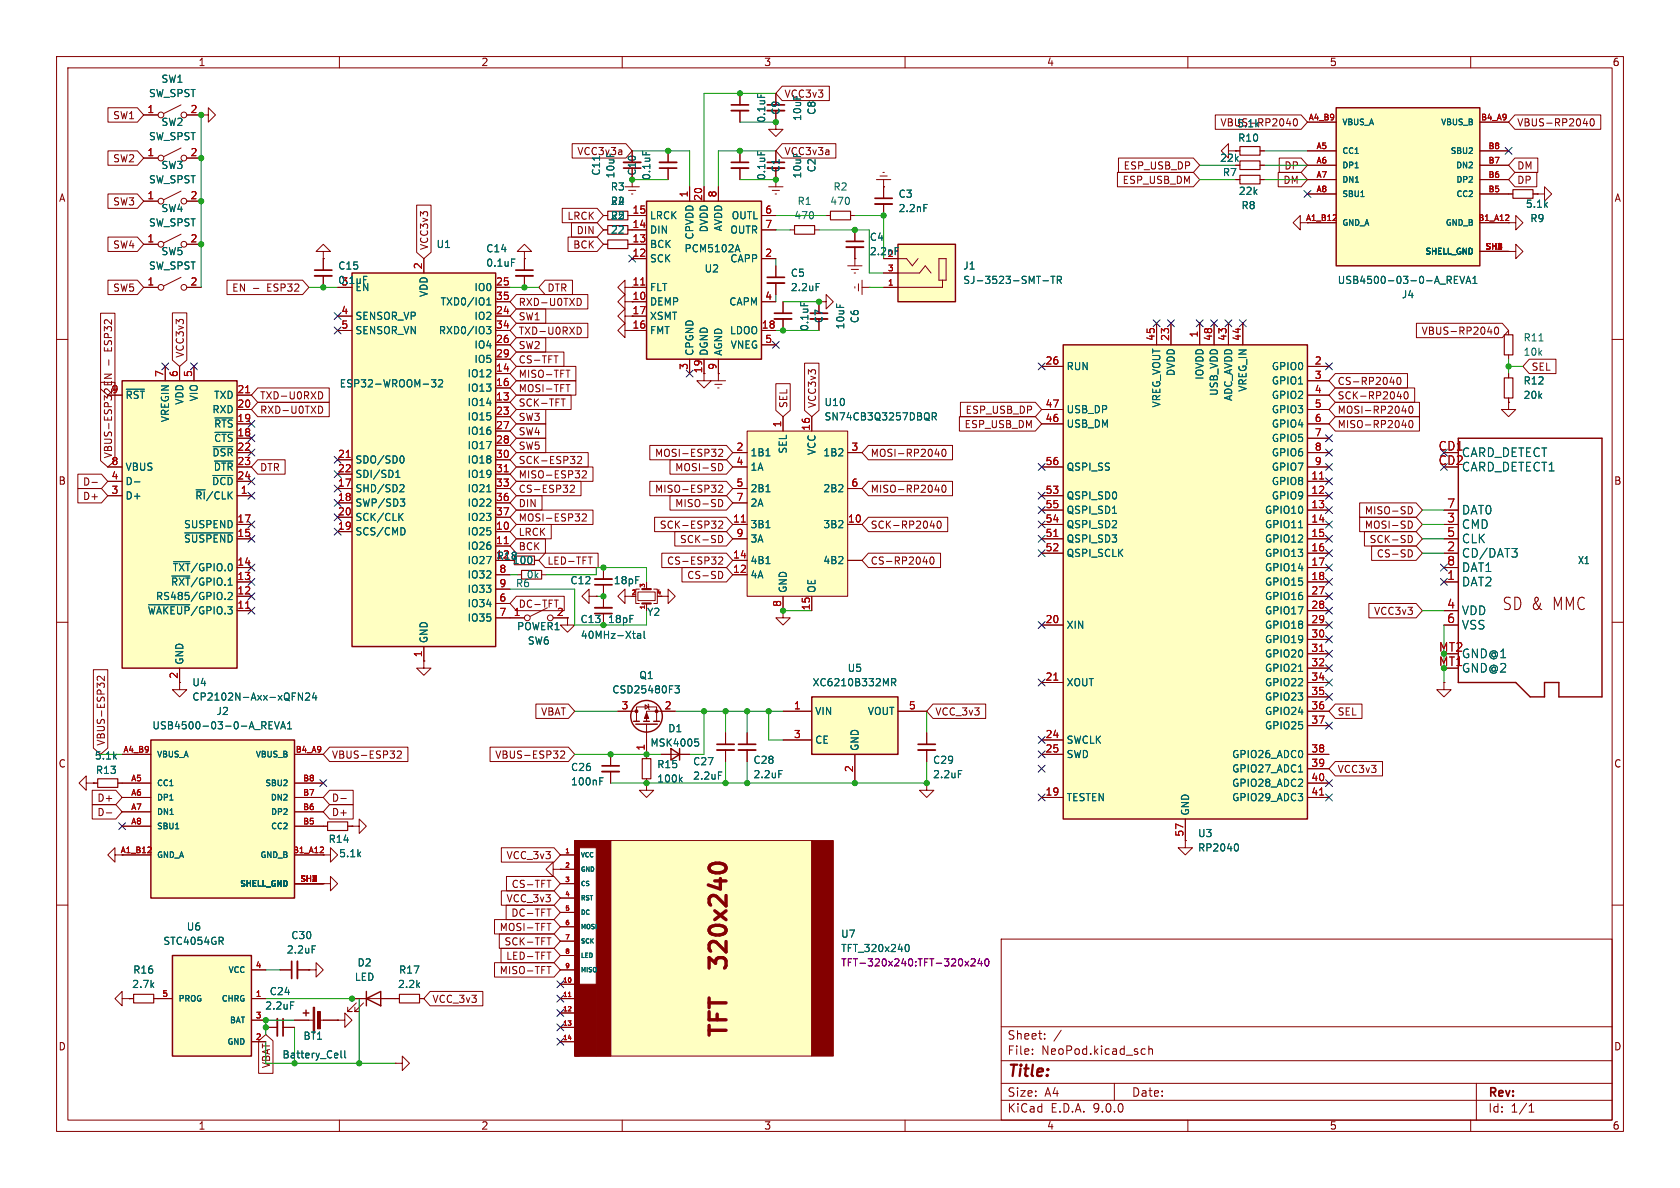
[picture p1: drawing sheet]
<svg xmlns="http://www.w3.org/2000/svg" width="297mm" height="210mm" viewBox="0 0 297 210" stroke-linecap="round" stroke-linejoin="round" font-family="sans-serif">
<defs><g id="words">
<g font-size="4.2" fill="#840000">
<text x="129.4" y="169.8" transform="rotate(-90 129.4 169.8)">320x240</text>
<text x="129.4" y="183.9" transform="rotate(-90 129.4 183.9)">TFT</text>
</g>
<text font-size="3" fill="#840000" x="265.5" y="108.1">SD &amp; MMC</text>
<text font-size="2.8" fill="#840000" x="178" y="190.9">Title:</text>
<g font-size="2.1" fill="#a90000">
<text x="254.2" y="79.8">CD1</text>
<text x="254.2" y="82.3">CD2</text>
<text x="255.7" y="89.9">7</text>
<text x="255.7" y="92.5">3</text>
<text x="255.7" y="95">5</text>
<text x="255.7" y="97.5">2</text>
<text x="255.7" y="100.1">8</text>
<text x="255.7" y="102.6">1</text>
<text x="255.7" y="107.7">4</text>
<text x="255.7" y="110.2">6</text>
</g>
<g font-size="2.1" fill="#006464">
<text x="258.3" y="81">CARD_DETECT</text>
<text x="258.3" y="83.5">CARD_DETECT1</text>
<text x="258.3" y="91.2">DAT0</text>
<text x="258.3" y="93.7">CMD</text>
<text x="258.3" y="96.2">CLK</text>
<text x="258.3" y="98.8">CD/DAT3</text>
<text x="258.3" y="101.3">DAT1</text>
<text x="258.3" y="103.9">DAT2</text>
<text x="258.3" y="108.9">VDD</text>
<text x="258.3" y="111.5">VSS</text>
<text x="258.3" y="116.6">GND@1</text>
<text x="258.3" y="119.1">GND@2</text>
</g>
<g font-size="2.1" fill="#009600">
<text x="254.3" y="115.3">MT2</text>
<text x="254.3" y="117.9">MT1</text>
</g>
<g font-size="2.1" fill="#840000">
<text x="178" y="184">Sheet:</text>
<text x="178" y="186.7">File:</text>
<text x="184.1" y="186.7">NeoPod.kicad_sch</text>
<text x="178" y="196.9">KiCad</text>
<text x="178" y="194.1">Size:</text>
<text x="184.7" y="194.1">A4</text>
<text x="185.7" y="196.9">E.D.A.</text>
<text x="193.3" y="196.9">9.0.0</text>
<text x="200" y="194.1">Date:</text>
<text x="263" y="194.3">Rev:</text>
<text x="263" y="196.9">Id:</text>
<text x="267.1" y="196.9">1/1</text>
</g>
<g font-size="1.8" fill="#840000">
<text x="35" y="11.9">1</text>
<text x="85" y="11.9">2</text>
<text x="135" y="11.9">3</text>
<text x="185" y="11.9">4</text>
<text x="235" y="11.9">5</text>
<text x="285" y="11.9">6</text>
<text x="138.6" y="17.5">VCC3v3</text>
<text x="19.9" y="21.3">SW1</text>
<text x="215.7" y="22.5">VBUS-RP2040</text>
<text x="268.1" y="22.5">VBUS-RP2040</text>
<text x="19.9" y="28.9">SW2</text>
<text x="102" y="27.6">VCC3v3a</text>
<text x="138.6" y="27.6">VCC3v3a</text>
<text x="10.3" y="35.9">A</text>
<text x="198.4" y="32.7">ESP_USB_DM</text>
<text x="198.5" y="30.2">ESP_USB_DP</text>
<text x="226.8" y="32.7">DM</text>
<text x="227" y="30.2">DP</text>
<text x="268.1" y="32.7">DP</text>
<text x="268.1" y="30.2">DM</text>
<text x="285.3" y="35.9">A</text>
<text x="19.9" y="36.5">SW3</text>
<text x="100.2" y="39.1">LRCK</text>
<text x="101.8" y="41.6">DIN</text>
<text x="19.9" y="44.1">SW4</text>
<text x="75.9" y="44.3" transform="rotate(-90 75.9 44.3)">VCC3v3</text>
<text x="101.2" y="44.1">BCK</text>
<text x="19.9" y="51.8">SW5</text>
<text x="40.9" y="51.8">EN -</text>
<text x="47.3" y="51.8">ESP32</text>
<text x="96.7" y="51.8">DTR</text>
<text x="91.6" y="59.4">TXD-U0RXD</text>
<text x="91.6" y="54.3">RXD-U0TXD</text>
<text x="91.6" y="56.8">SW1</text>
<text x="251.2" y="59.4">VBUS-RP2040</text>
<text x="20" y="62" transform="rotate(-90 20 62)">ESP32</text>
<text x="32.7" y="63.3" transform="rotate(-90 32.7 63.3)">VCC3v3</text>
<text x="91.6" y="61.9">SW2</text>
<text x="91.6" y="64.5">CS-TFT</text>
<text x="270.7" y="65.7">SEL</text>
<text x="20" y="68.4" transform="rotate(-90 20 68.4)">EN -</text>
<text x="45.9" y="70.8">TXD-U0RXD</text>
<text x="91.6" y="67">MISO-TFT</text>
<text x="91.6" y="69.5">MOSI-TFT</text>
<text x="236.4" y="68.3">CS-RP2040</text>
<text x="236.4" y="70.8">SCK-RP2040</text>
<text x="45.9" y="73.3">RXD-U0TXD</text>
<text x="91.6" y="74.6">SW3</text>
<text x="91.6" y="72.1">SCK-TFT</text>
<text x="91.6" y="77.2">SW4</text>
<text x="139.4" y="72.2" transform="rotate(-90 139.4 72.2)">SEL</text>
<text x="144.5" y="72.2" transform="rotate(-90 144.5 72.2)">VCC3v3</text>
<text x="170.4" y="75.9">ESP_USB_DM</text>
<text x="170.6" y="73.3">ESP_USB_DP</text>
<text x="236.4" y="75.9">MISO-RP2040</text>
<text x="236.4" y="73.3">MOSI-RP2040</text>
<text x="20" y="81.1" transform="rotate(-90 20 81.1)">VBUS-ESP32</text>
<text x="45.9" y="83.5">DTR</text>
<text x="91.6" y="82.2">SCK-ESP32</text>
<text x="91.6" y="79.7">SW5</text>
<text x="115.7" y="81">MOSI-ESP32</text>
<text x="119.3" y="83.5">MOSI-SD</text>
<text x="153.8" y="81">MOSI-RP2040</text>
<text x="10.3" y="85.9">B</text>
<text x="14.6" y="86">D-</text>
<text x="14.6" y="88.6">D+</text>
<text x="91.6" y="89.9">DIN</text>
<text x="91.6" y="87.3">CS-ESP32</text>
<text x="91.6" y="84.8">MISO-ESP32</text>
<text x="115.7" y="87.3">MISO-ESP32</text>
<text x="119.3" y="89.9">MISO-SD</text>
<text x="153.8" y="87.3">MISO-RP2040</text>
<text x="285.3" y="85.9">B</text>
<text x="91.6" y="92.4">MOSI-ESP32</text>
<text x="91.6" y="94.9">LRCK</text>
<text x="116.5" y="93.7">SCK-ESP32</text>
<text x="153.8" y="93.7">SCK-RP2040</text>
<text x="241.2" y="91.1">MISO-SD</text>
<text x="241.2" y="93.7">MOSI-SD</text>
<text x="90.5" y="99.9">100</text>
<text x="91.6" y="97.5">BCK</text>
<text x="96.7" y="100">LED-TFT</text>
<text x="117.8" y="100">CS-ESP32</text>
<text x="120.1" y="96.2">SCK-SD</text>
<text x="153.8" y="100">CS-RP2040</text>
<text x="242" y="96.2">SCK-SD</text>
<text x="243.3" y="98.7">CS-SD</text>
<text x="91.6" y="107.6">DC-TFT</text>
<text x="121.4" y="102.6">CS-SD</text>
<text x="242.8" y="108.9">VCC3v3</text>
<text x="18.7" y="131.9" transform="rotate(-90 18.7 131.9)">VBUS-ESP32</text>
<text x="95.6" y="126.7">VBAT</text>
<text x="165.3" y="126.7">VCC_3v3</text>
<text x="236.4" y="126.7">SEL</text>
<text x="10.3" y="135.9">C</text>
<text x="58.6" y="134.3">VBUS-ESP32</text>
<text x="87.4" y="134.3">VBUS-ESP32</text>
<text x="236.4" y="136.8">VCC3v3</text>
<text x="285.3" y="135.9">C</text>
<text x="17.1" y="141.9">D+</text>
<text x="58.6" y="141.9">D-</text>
<text x="17.1" y="144.5">D-</text>
<text x="58.6" y="144.5">D+</text>
<text x="89.4" y="152.1">VCC_3v3</text>
<text x="89.4" y="159.7">VCC_3v3</text>
<text x="90.4" y="157.2">CS-TFT</text>
<text x="88.2" y="164.8">MOSI-TFT</text>
<text x="89.1" y="167.3">SCK-TFT</text>
<text x="90.3" y="162.2">DC-TFT</text>
<text x="88.2" y="172.4">MISO-TFT</text>
<text x="89.4" y="169.9">LED-TFT</text>
<text x="76.4" y="177.5">VCC_3v3</text>
<text x="10.3" y="185.9">D</text>
<text x="285.3" y="185.9">D</text>
<text x="47.9" y="188.9" transform="rotate(-90 47.9 188.9)">VBAT</text>
<text x="35" y="199.9">1</text>
<text x="85" y="199.9">2</text>
<text x="135" y="199.9">3</text>
<text x="185" y="199.9">4</text>
<text x="235" y="199.9">5</text>
<text x="285" y="199.9">6</text>
</g>
<g font-size="1.8" fill="#006464">
<text x="26.2" y="17.4">SW_SPST</text>
<text x="28.4" y="14.8">SW1</text>
<text x="28.4" y="22.5">SW2</text>
<text x="135.5" y="21.8" transform="rotate(-90 135.5 21.8)">0.1uF</text>
<text x="138" y="20.4" transform="rotate(-90 138 20.4)">C9</text>
<text x="141.8" y="21.5" transform="rotate(-90 141.8 21.5)">10uF</text>
<text x="144.4" y="20.4" transform="rotate(-90 144.4 20.4)">C8</text>
<text x="218.6" y="22.7">5.1k</text>
<text x="26.2" y="25">SW_SPST</text>
<text x="215.6" y="28.8">22k</text>
<text x="218.8" y="25.2">R10</text>
<text x="26.2" y="32.6">SW_SPST</text>
<text x="28.4" y="30.1">SW3</text>
<text x="106.3" y="31.1" transform="rotate(-90 106.3 31.1)">C11</text>
<text x="107.9" y="33.9">R3</text>
<text x="108.8" y="31.6" transform="rotate(-90 108.8 31.6)">10uF</text>
<text x="112.6" y="31.1" transform="rotate(-90 112.6 31.1)">C10</text>
<text x="115.2" y="31.9" transform="rotate(-90 115.2 31.9)">0.1uF</text>
<text x="135.5" y="31.9" transform="rotate(-90 135.5 31.9)">0.1uF</text>
<text x="138" y="30.6" transform="rotate(-90 138 30.6)">C1</text>
<text x="141.8" y="31.6" transform="rotate(-90 141.8 31.6)">10uF</text>
<text x="144.4" y="30.6" transform="rotate(-90 144.4 30.6)">C2</text>
<text x="147.2" y="33.9">R2</text>
<text x="158.8" y="35.2">C3</text>
<text x="216.1" y="31.3">R7</text>
<text x="218.9" y="34.6">22k</text>
<text x="26.2" y="40.2">SW_SPST</text>
<text x="28.4" y="37.7">SW4</text>
<text x="107.9" y="36.4">22</text>
<text x="107.9" y="39">22</text>
<text x="107.9" y="41.5">22</text>
<text x="114.8" y="39">LRCK</text>
<text x="114.8" y="41.5">DIN</text>
<text x="125.3" y="41.2" transform="rotate(-90 125.3 41.2)">DVDD</text>
<text x="127.9" y="41" transform="rotate(-90 127.9 41)">AVDD</text>
<text x="129" y="41.5">OUTR</text>
<text x="129.3" y="39">OUTL</text>
<text x="140.3" y="39">470</text>
<text x="140.9" y="36.4">R1</text>
<text x="146.7" y="36.4">470</text>
<text x="158.8" y="37.7">2.2nF</text>
<text x="219.4" y="37.2">R8</text>
<text x="269.7" y="36.9">5.1k</text>
<text x="270.4" y="39.5">R9</text>
<text x="26.2" y="47.9">SW_SPST</text>
<text x="28.4" y="45.3">SW5</text>
<text x="59.7" y="47.9">C15</text>
<text x="77.1" y="44">U1</text>
<text x="85.9" y="44.8">C14</text>
<text x="85.9" y="47.3">0.1uF</text>
<text x="114.8" y="44">BCK</text>
<text x="114.8" y="46.6">SCK</text>
<text x="120.9" y="44.8">PCM5102A</text>
<text x="122.8" y="42.4" transform="rotate(-90 122.8 42.4)">CPVDD</text>
<text x="129" y="46.6">CAPP</text>
<text x="153.7" y="42.8">C4</text>
<text x="153.7" y="45.3">2.2nF</text>
<text x="170.2" y="47.9">J1</text>
<text x="59.7" y="50.4">0.1uF</text>
<text x="60.3" y="50.5">3</text>
<text x="62.7" y="51.7">EN</text>
<text x="75.8" y="52.6" transform="rotate(-90 75.8 52.6)">VDD</text>
<text x="83.8" y="51.7">IO0</text>
<text x="114.8" y="51.7">FLT</text>
<text x="124.5" y="48.4">U2</text>
<text x="139.7" y="49.1">C5</text>
<text x="139.7" y="51.7">2.2uF</text>
<text x="170.2" y="50.4">SJ-3523-SMT-TR</text>
<text x="236.4" y="50.4">USB4500-03-0-A_REVA1</text>
<text x="247.7" y="52.9">J4</text>
<text x="62.7" y="56.7">SENSOR_VP</text>
<text x="62.7" y="59.3">SENSOR_VN</text>
<text x="77.5" y="59.3">RXD0/IO3</text>
<text x="77.8" y="54.2">TXD0/IO1</text>
<text x="83.8" y="56.7">IO2</text>
<text x="114.8" y="54.2">DEMP</text>
<text x="114.8" y="56.7">XSMT</text>
<text x="114.8" y="59.3">FMT</text>
<text x="128.8" y="54.2">CAPM</text>
<text x="128.9" y="59.3">LDOO</text>
<text x="143.1" y="58.6" transform="rotate(-90 143.1 58.6)">0.1uF</text>
<text x="145.6" y="57.2" transform="rotate(-90 145.6 57.2)">C7</text>
<text x="149.5" y="58.3" transform="rotate(-90 149.5 58.3)">10uF</text>
<text x="152" y="57.2" transform="rotate(-90 152 57.2)">C6</text>
<text x="83.8" y="61.8">IO4</text>
<text x="83.8" y="64.4">IO5</text>
<text x="122.8" y="63" transform="rotate(-90 122.8 63)">CPGND</text>
<text x="125.3" y="63" transform="rotate(-90 125.3 63)">DGND</text>
<text x="127.9" y="63" transform="rotate(-90 127.9 63)">AGND</text>
<text x="129.1" y="61.8">VNEG</text>
<text x="188.5" y="65.6">RUN</text>
<text x="224.7" y="65.6">GPIO0</text>
<text x="269.2" y="63.1">10k</text>
<text x="269.2" y="60.6">R11</text>
<text x="22.1" y="70.7">~{RST}</text>
<text x="32.6" y="71.6" transform="rotate(-90 32.6 71.6)">VDD</text>
<text x="35.2" y="71" transform="rotate(-90 35.2 71)">VIO</text>
<text x="37.8" y="70.7">TXD</text>
<text x="60" y="68.7">ESP32-WROOM-32</text>
<text x="82.6" y="66.9">IO12</text>
<text x="82.6" y="69.4">IO13</text>
<text x="82.6" y="72">IO14</text>
<text x="145.7" y="72">U10</text>
<text x="207.9" y="66.6" transform="rotate(-90 207.9 66.6)">DVDD</text>
<text x="213" y="67.2" transform="rotate(-90 213 67.2)">IOVDD</text>
<text x="215.5" y="70.1" transform="rotate(-90 215.5 70.1)">USB_VDD</text>
<text x="218" y="71" transform="rotate(-90 218 71)">ADC_AVDD</text>
<text x="220.6" y="69.4" transform="rotate(-90 220.6 69.4)">VREG_IN</text>
<text x="224.7" y="68.2">GPIO1</text>
<text x="224.7" y="70.7">GPIO2</text>
<text x="269.2" y="70.7">20k</text>
<text x="269.2" y="68.2">R12</text>
<text x="30.1" y="74.7" transform="rotate(-90 30.1 74.7)">VREGIN</text>
<text x="37.4" y="73.3">RXD</text>
<text x="37.8" y="75.8">~{RTS}</text>
<text x="82.6" y="74.5">IO15</text>
<text x="82.6" y="77.1">IO16</text>
<text x="145.7" y="74.5">SN74CB3Q3257DBQR</text>
<text x="188.5" y="73.3">USB_DP</text>
<text x="188.5" y="75.8">USB_DM</text>
<text x="205.3" y="72.1" transform="rotate(-90 205.3 72.1)">VREG_VOUT</text>
<text x="224.7" y="73.3">GPIO3</text>
<text x="224.7" y="75.8">GPIO4</text>
<text x="22.1" y="83.4">VBUS</text>
<text x="37.4" y="80.9">~{DSR}</text>
<text x="37.7" y="83.4">~{DTR}</text>
<text x="37.8" y="78.3">~{CTS}</text>
<text x="62.7" y="82.1">SDO/SD0</text>
<text x="82.6" y="79.6">IO17</text>
<text x="82.6" y="82.1">IO18</text>
<text x="132.6" y="80.9">1B1</text>
<text x="132.6" y="83.4">1A</text>
<text x="139.3" y="80.3" transform="rotate(-90 139.3 80.3)">SEL</text>
<text x="144.4" y="80.5" transform="rotate(-90 144.4 80.5)">VCC</text>
<text x="145.5" y="80.9">1B2</text>
<text x="188.5" y="83.4">QSPI_SS</text>
<text x="224.7" y="78.3">GPIO5</text>
<text x="224.7" y="80.9">GPIO6</text>
<text x="224.7" y="83.4">GPIO7</text>
<text x="22.1" y="86">D-</text>
<text x="22.1" y="88.5">D+</text>
<text x="34.4" y="88.5">~{RI}/CLK</text>
<text x="37.4" y="86">~{DCD}</text>
<text x="62.7" y="84.7">SDI/SD1</text>
<text x="62.7" y="87.2">SHD/SD2</text>
<text x="62.7" y="89.8">SWP/SD3</text>
<text x="82.6" y="84.7">IO19</text>
<text x="82.6" y="87.2">IO21</text>
<text x="82.6" y="89.8">IO22</text>
<text x="132.6" y="87.2">2B1</text>
<text x="132.6" y="89.8">2A</text>
<text x="145.5" y="87.2">2B2</text>
<text x="188.5" y="88.5">QSPI_SD0</text>
<text x="224.7" y="86">GPIO8</text>
<text x="224.7" y="88.5">GPIO9</text>
<text x="32.4" y="93.6">SUSPEND</text>
<text x="62.7" y="92.3">SCK/CLK</text>
<text x="62.7" y="94.8">SCS/CMD</text>
<text x="82.6" y="92.3">IO23</text>
<text x="82.6" y="94.8">IO25</text>
<text x="132.6" y="93.6">3B1</text>
<text x="145.5" y="93.6">3B2</text>
<text x="188.5" y="91">QSPI_SD1</text>
<text x="188.5" y="93.6">QSPI_SD2</text>
<text x="223.5" y="91">GPIO10</text>
<text x="223.5" y="93.6">GPIO11</text>
<text x="30.4" y="101.2">~{TXT}/GPIO.0</text>
<text x="32.4" y="96.1">~{SUSPEND}</text>
<text x="82.6" y="97.4">IO26</text>
<text x="82.6" y="99.9">IO27</text>
<text x="87.6" y="98.8">12</text>
<text x="87.7" y="99.2">R18</text>
<text x="132.6" y="96.1">3A</text>
<text x="132.6" y="99.9">4B1</text>
<text x="145.5" y="99.9">4B2</text>
<text x="188.5" y="96.1">QSPI_SD3</text>
<text x="188.5" y="98.7">QSPI_SCLK</text>
<text x="223.5" y="96.1">GPIO12</text>
<text x="223.5" y="98.7">GPIO13</text>
<text x="223.5" y="101.2">GPIO14</text>
<text x="278.9" y="99.9">X1</text>
<text x="27.5" y="106.3">RS485/GPIO.2</text>
<text x="30.1" y="103.7">~{RXT}/GPIO.1</text>
<text x="82.6" y="102.5">IO32</text>
<text x="82.6" y="105">IO33</text>
<text x="82.6" y="107.5">IO34</text>
<text x="91.1" y="104">R6</text>
<text x="93" y="102.5">0k</text>
<text x="100.7" y="103.5">C12</text>
<text x="108.4" y="103.5">18pF</text>
<text x="132.6" y="102.5">4A</text>
<text x="139.3" y="104.9" transform="rotate(-90 139.3 104.9)">GND</text>
<text x="144.4" y="104.9" transform="rotate(-90 144.4 104.9)">OE</text>
<text x="223.5" y="103.7">GPIO15</text>
<text x="223.5" y="106.3">GPIO16</text>
<text x="26" y="108.8">~{WAKEUP}/GPIO.3</text>
<text x="75.8" y="113.8" transform="rotate(-90 75.8 113.8)">GND</text>
<text x="82.6" y="110.1">IO35</text>
<text x="91.3" y="111.6">POWER1</text>
<text x="102.5" y="110.3">C13</text>
<text x="102.6" y="113.1">40MHz-Xtal</text>
<text x="107.4" y="110.3">18pF</text>
<text x="114.3" y="109.1">Y2</text>
<text x="188.5" y="111.4">XIN</text>
<text x="223.5" y="108.8">GPIO17</text>
<text x="223.5" y="111.4">GPIO18</text>
<text x="223.5" y="113.9">GPIO19</text>
<text x="32.6" y="117.6" transform="rotate(-90 32.6 117.6)">GND</text>
<text x="93.2" y="114.1">SW6</text>
<text x="149.8" y="119">U5</text>
<text x="223.5" y="116.4">GPIO20</text>
<text x="223.5" y="119">GPIO21</text>
<text x="33.9" y="121.5">U4</text>
<text x="33.9" y="124.1">CP2102N-Axx-xQFN24</text>
<text x="108.2" y="122.8">CSD25480F3</text>
<text x="112.9" y="120.2">Q1</text>
<text x="143.6" y="121.5">XC6210B332MR</text>
<text x="188.5" y="121.5">XOUT</text>
<text x="223.5" y="121.5">GPIO22</text>
<text x="223.5" y="124.1">GPIO23</text>
<text x="26.8" y="129.1">USB4500-03-0-A_REVA1</text>
<text x="38.2" y="126.6">J2</text>
<text x="118" y="129.6">D1</text>
<text x="144" y="126.6">VIN</text>
<text x="144" y="131.7">CE</text>
<text x="153.3" y="126.6">VOUT</text>
<text x="188.5" y="131.7">SWCLK</text>
<text x="223.5" y="126.6">GPIO24</text>
<text x="223.5" y="129.1">GPIO25</text>
<text x="16.7" y="134.5">5.1k</text>
<text x="16.8" y="137">R13</text>
<text x="100.8" y="136.5">C26</text>
<text x="114.9" y="132.2">MSK4005</text>
<text x="116.1" y="136">R15</text>
<text x="122.4" y="135.5">C27</text>
<text x="133.1" y="135.2">C28</text>
<text x="133.1" y="137.8">2.2uF</text>
<text x="152" y="132.8" transform="rotate(-90 152 132.8)">GND</text>
<text x="164.9" y="135.2">C29</text>
<text x="164.9" y="137.8">2.2uF</text>
<text x="188.5" y="134.2">SWD</text>
<text x="217.7" y="134.2">GPIO26_ADC0</text>
<text x="217.7" y="136.8">GPIO27_ADC1</text>
<text x="100.8" y="139">100nF</text>
<text x="116.1" y="138.5">100k</text>
<text x="122.4" y="138">2.2uF</text>
<text x="188.5" y="141.8">TESTEN</text>
<text x="217.7" y="139.3">GPIO28_ADC2</text>
<text x="217.7" y="141.8">GPIO29_ADC3</text>
<text x="58" y="149.2">R14</text>
<text x="210.4" y="144.3" transform="rotate(-90 210.4 144.3)">GND</text>
<text x="211.7" y="148.2">U3</text>
<text x="59.8" y="151.7">5.1k</text>
<text x="211.7" y="150.7">RP2040</text>
<text x="28.8" y="167.2">STC4054GR</text>
<text x="32.9" y="164.7">U6</text>
<text x="51.4" y="166.2">C30</text>
<text x="148.6" y="166">U7</text>
<text x="23.5" y="172.3">R16</text>
<text x="50.6" y="168.8">2.2uF</text>
<text x="62.6" y="173.6">LED</text>
<text x="63.1" y="171">D2</text>
<text x="70.4" y="172.3">R17</text>
<text x="148.6" y="168.5">TFT_320x240</text>
<text x="23.3" y="174.9">2.7k</text>
<text x="46.8" y="178.7">2.2uF</text>
<text x="47.6" y="176.1">C24</text>
<text x="70.3" y="174.9">2.2k</text>
<text x="53.5" y="184">BT1</text>
<text x="49.8" y="187.3">Battery_Cell</text>
</g>
<g font-size="1.8" fill="#a90000">
<text x="26" y="20.1">1</text>
<text x="33.6" y="20.1">2</text>
<text x="26" y="27.7">1</text>
<text x="33.6" y="27.7">2</text>
<text x="26" y="35.3">1</text>
<text x="33.6" y="35.3">2</text>
<text x="121.7" y="35" transform="rotate(-90 121.7 35)">1</text>
<text x="124.2" y="35.6" transform="rotate(-90 124.2 35.6)">20</text>
<text x="126.7" y="35" transform="rotate(-90 126.7 35)">8</text>
<text x="111.7" y="37.8">15</text>
<text x="111.7" y="40.4">14</text>
<text x="135.2" y="37.8">6</text>
<text x="135.2" y="40.4">7</text>
<text x="26" y="42.9">1</text>
<text x="33.6" y="42.9">2</text>
<text x="74.7" y="47.7" transform="rotate(-90 74.7 47.7)">2</text>
<text x="111.7" y="42.9">13</text>
<text x="111.7" y="45.5">12</text>
<text x="135.2" y="45.5">2</text>
<text x="26" y="50.5">1</text>
<text x="33.6" y="50.5">2</text>
<text x="87.6" y="50.5">25</text>
<text x="87.6" y="53.1">35</text>
<text x="111.7" y="50.5">11</text>
<text x="111.7" y="53.1">10</text>
<text x="135.2" y="53.1">4</text>
<text x="60.3" y="55.6">4</text>
<text x="60.3" y="58.2">5</text>
<text x="87.6" y="55.6">24</text>
<text x="87.6" y="58.2">34</text>
<text x="111.7" y="55.6">17</text>
<text x="111.7" y="58.2">16</text>
<text x="134.6" y="58.2">18</text>
<text x="211.8" y="59.8" transform="rotate(-90 211.8 59.8)">1</text>
<text x="87.6" y="60.7">26</text>
<text x="87.6" y="63.2">29</text>
<text x="87.6" y="65.8">14</text>
<text x="121.7" y="65.5" transform="rotate(-90 121.7 65.5)">3</text>
<text x="126.7" y="65.5" transform="rotate(-90 126.7 65.5)">9</text>
<text x="135.2" y="60.7">5</text>
<text x="184.7" y="64.5">26</text>
<text x="204.2" y="60.4" transform="rotate(-90 204.2 60.4)">45</text>
<text x="206.8" y="60.4" transform="rotate(-90 206.8 60.4)">23</text>
<text x="214.4" y="60.4" transform="rotate(-90 214.4 60.4)">48</text>
<text x="216.9" y="60.4" transform="rotate(-90 216.9 60.4)">43</text>
<text x="219.5" y="60.4" transform="rotate(-90 219.5 60.4)">44</text>
<text x="232.3" y="64.5">2</text>
<text x="19.6" y="69.6">9</text>
<text x="29" y="66.7" transform="rotate(-90 29 66.7)">7</text>
<text x="31.5" y="66.7" transform="rotate(-90 31.5 66.7)">6</text>
<text x="34" y="66.7" transform="rotate(-90 34 66.7)">5</text>
<text x="41.9" y="69.6">21</text>
<text x="87.6" y="68.3">16</text>
<text x="87.6" y="70.9">13</text>
<text x="124.2" y="66.1" transform="rotate(-90 124.2 66.1)">19</text>
<text x="232.3" y="67.1">3</text>
<text x="232.3" y="69.6">4</text>
<text x="41.9" y="72.1">20</text>
<text x="41.9" y="74.7">19</text>
<text x="41.9" y="77.2">18</text>
<text x="87.6" y="73.4">23</text>
<text x="87.6" y="75.9">27</text>
<text x="138.2" y="75.6" transform="rotate(-90 138.2 75.6)">1</text>
<text x="143.3" y="76.2" transform="rotate(-90 143.3 76.2)">16</text>
<text x="184.7" y="72.1">47</text>
<text x="184.7" y="74.7">46</text>
<text x="232.3" y="72.1">5</text>
<text x="232.3" y="74.7">6</text>
<text x="232.3" y="77.2">7</text>
<text x="19.6" y="82.3">8</text>
<text x="41.9" y="79.8">22</text>
<text x="41.9" y="82.3">23</text>
<text x="59.6" y="81">21</text>
<text x="59.6" y="83.6">22</text>
<text x="87.6" y="78.5">28</text>
<text x="87.6" y="81">30</text>
<text x="87.6" y="83.6">31</text>
<text x="130.1" y="79.8">2</text>
<text x="130.1" y="82.3">4</text>
<text x="150.4" y="79.8">3</text>
<text x="184.7" y="82.3">56</text>
<text x="232.3" y="79.8">8</text>
<text x="232.3" y="82.3">9</text>
<text x="19.6" y="84.8">4</text>
<text x="19.6" y="87.4">3</text>
<text x="41.9" y="84.8">24</text>
<text x="42.5" y="87.4">1</text>
<text x="59.6" y="86.1">17</text>
<text x="59.6" y="88.6">18</text>
<text x="87.6" y="86.1">33</text>
<text x="87.6" y="88.6">36</text>
<text x="130.1" y="86.1">5</text>
<text x="130.1" y="88.6">7</text>
<text x="150.4" y="86.1">6</text>
<text x="184.7" y="87.4">53</text>
<text x="184.7" y="89.9">55</text>
<text x="231.7" y="84.8">11</text>
<text x="231.7" y="87.4">12</text>
<text x="231.7" y="89.9">13</text>
<text x="41.9" y="92.5">17</text>
<text x="41.9" y="95">15</text>
<text x="59.6" y="91.2">20</text>
<text x="59.6" y="93.7">19</text>
<text x="87.6" y="91.2">37</text>
<text x="87.6" y="93.7">10</text>
<text x="129.5" y="92.5">11</text>
<text x="130.1" y="95">9</text>
<text x="149.8" y="92.5">10</text>
<text x="184.7" y="92.5">54</text>
<text x="184.7" y="95">51</text>
<text x="231.7" y="92.5">14</text>
<text x="231.7" y="95">15</text>
<text x="41.9" y="100.1">14</text>
<text x="87.6" y="96.3">11</text>
<text x="88.2" y="101.3">8</text>
<text x="129.5" y="98.8">14</text>
<text x="129.5" y="101.3">12</text>
<text x="184.7" y="97.5">52</text>
<text x="231.7" y="97.5">16</text>
<text x="231.7" y="100.1">17</text>
<text x="41.9" y="102.6">13</text>
<text x="41.9" y="105.2">12</text>
<text x="41.9" y="107.7">11</text>
<text x="88.2" y="103.9">9</text>
<text x="88.2" y="106.4">6</text>
<text x="138.2" y="107.4" transform="rotate(-90 138.2 107.4)">8</text>
<text x="143.3" y="108" transform="rotate(-90 143.3 108)">15</text>
<text x="231.7" y="102.6">18</text>
<text x="231.7" y="105.2">27</text>
<text x="231.7" y="107.7">28</text>
<text x="88.2" y="109">7</text>
<text x="90.7" y="109">1</text>
<text x="98.4" y="109">2</text>
<text x="184.7" y="110.2">20</text>
<text x="231.7" y="110.2">29</text>
<text x="231.7" y="112.8">30</text>
<text x="74.7" y="116.3" transform="rotate(-90 74.7 116.3)">1</text>
<text x="231.7" y="115.3">31</text>
<text x="231.7" y="117.9">32</text>
<text x="31.5" y="120.1" transform="rotate(-90 31.5 120.1)">2</text>
<text x="109.8" y="125.5">3</text>
<text x="117.4" y="125.5">2</text>
<text x="140.3" y="125.5">1</text>
<text x="160.6" y="125.5">5</text>
<text x="184.7" y="120.4">21</text>
<text x="231.7" y="120.4">34</text>
<text x="231.7" y="122.9">35</text>
<text x="231.7" y="125.5">36</text>
<text x="140.3" y="130.6">3</text>
<text x="184.7" y="130.6">24</text>
<text x="231.7" y="128">37</text>
<text x="114" y="132.8" transform="rotate(-90 114 132.8)">1</text>
<text x="150.9" y="136.6" transform="rotate(-90 150.9 136.6)">2</text>
<text x="184.7" y="133.1">25</text>
<text x="231.7" y="133.1">38</text>
<text x="231.7" y="135.6">39</text>
<text x="184.7" y="140.7">19</text>
<text x="231.7" y="138.2">40</text>
<text x="231.7" y="140.7">41</text>
<text x="209.3" y="148" transform="rotate(-90 209.3 148)">57</text>
</g>
<text font-size="1.8" fill="#840084" x="148.6" y="171">TFT-320x240:TFT-320x240</text>
<g font-size="1.4" fill="#a90000">
<text x="231.3" y="21.3">A4_B9</text>
<text x="261.7" y="21.3">B4_A9</text>
<text x="232.6" y="26.4">A5</text>
<text x="232.6" y="29">A6</text>
<text x="263" y="26.4">B8</text>
<text x="263" y="29">B7</text>
<text x="232.6" y="31.5">A7</text>
<text x="232.6" y="34">A8</text>
<text x="263" y="31.5">B6</text>
<text x="263" y="34">B5</text>
<text x="261.3" y="39.1">B1_A12</text>
<text x="262.5" y="44.2">SH1</text>
<text x="264.5" y="44.2">2</text>
<text x="156.9" y="50.5">1</text>
<text x="156.9" y="48">3</text>
<text x="21.7" y="133.1">A4_B9</text>
<text x="52.2" y="133.1">B4_A9</text>
<text x="23.1" y="138.2">A5</text>
<text x="23.1" y="140.7">A6</text>
<text x="23.1" y="143.3">A7</text>
<text x="53.5" y="138.2">B8</text>
<text x="53.5" y="140.7">B7</text>
<text x="53.5" y="143.3">B6</text>
<text x="23.1" y="145.8">A8</text>
<text x="53.5" y="145.8">B5</text>
<text x="21.2" y="150.9">A1_B12</text>
<text x="53" y="156">SH1</text>
<text x="54.9" y="156">2</text>
<text x="45.1" y="171.2">4</text>
<text x="28.6" y="176.3">5</text>
<text x="45.1" y="176.3">1</text>
<text x="45.1" y="180.1">3</text>
<text x="45.1" y="183.9">2</text>
</g>
<g font-size="1.4" fill="#006464">
<text x="237.2" y="22.3">VBUS_A</text>
<text x="254.6" y="22.3">VBUS_B</text>
<text x="237.2" y="27.4">CC1</text>
<text x="237.2" y="29.9">DP1</text>
<text x="256.3" y="27.4">SBU2</text>
<text x="257.3" y="29.9">DN2</text>
<text x="237.2" y="32.5">DN1</text>
<text x="237.2" y="35">SBU1</text>
<text x="257.4" y="32.5">DP2</text>
<text x="257.4" y="35">CC2</text>
<text x="237.2" y="40.1">GND_A</text>
<text x="255.5" y="40.1">GND_B</text>
<text x="156.9" y="45.5">2</text>
<text x="251.9" y="45.2">SHELL_GND</text>
<text x="27.7" y="134.1">VBUS_A</text>
<text x="45.1" y="134.1">VBUS_B</text>
<text x="27.7" y="139.2">CC1</text>
<text x="27.7" y="141.7">DP1</text>
<text x="46.8" y="139.2">SBU2</text>
<text x="47.8" y="141.7">DN2</text>
<text x="27.7" y="144.2">DN1</text>
<text x="27.7" y="146.8">SBU1</text>
<text x="47.8" y="144.2">DP2</text>
<text x="47.8" y="146.8">CC2</text>
<text x="27.7" y="151.9">GND_A</text>
<text x="45.9" y="151.9">GND_B</text>
<text x="42.3" y="156.9">SHELL_GND</text>
<text x="40.3" y="172.2">VCC</text>
<text x="31.5" y="177.3">PROG</text>
<text x="39.1" y="177.3">CHRG</text>
<text x="40.1" y="184.9">GND</text>
<text x="40.5" y="181.1">BAT</text>
</g>
<g font-size="1.4" fill="#840000">
<text x="230.8" y="39.1">A1_B12</text>
<text x="51.7" y="150.9">B1_A12</text>
</g>
<g font-size="1.1" fill="#a90000">
<text x="111.6" y="105.2">2</text>
<text x="114" y="107.8" transform="rotate(-90 114 107.8)">1</text>
<text x="114" y="104" transform="rotate(-90 114 104)">3</text>
<text x="99.8" y="150.9">1</text>
<text x="99.8" y="153.4">2</text>
<text x="99.8" y="156">3</text>
<text x="99.8" y="158.5">4</text>
<text x="99.8" y="161">5</text>
<text x="99.8" y="163.6">6</text>
<text x="99.8" y="166.1">7</text>
<text x="99.4" y="173.7">10</text>
<text x="99.8" y="168.7">8</text>
<text x="99.8" y="171.2">9</text>
<text x="99.4" y="176.3">11</text>
<text x="99.4" y="178.8">12</text>
<text x="99.4" y="181.4">13</text>
<text x="99.4" y="183.9">14</text>
</g>
<text font-size="1.1" fill="#840000" x="116" y="105.2">4</text>
<g font-size="1.1" fill="#006464">
<text x="102.6" y="151.8">VCC</text>
<text x="102.6" y="154.3">GND</text>
<text x="102.6" y="156.8">CS</text>
<text x="102.6" y="159.4">RST</text>
<text x="102.6" y="161.9">DC</text>
<text x="102.6" y="164.5">MOSI</text>
<text x="102.6" y="167">SCK</text>
<text x="102.6" y="169.5">LED</text>
<text x="102.6" y="172.1">MISO</text>
</g>
</g></defs>
<g fill="none" stroke="#840000" stroke-width=".18">
<path d="M10 10h277v190h-277zM12 12h273v186h-273zM60 10v2M110 10v2M160 10v2M210 10v2M260 10v2M110.5 50.8v-1.3l-1.3 1.3 1.3 1.3v-1.3h1.3M10 60h2M285 60h2M10 110h2M285 110h2"/>
<path d="M10 160h2M49.5 171.5h2.1M52.6 171.5h2M62.2 176.5h7.6M63 177.3l-1.5 1.5h.7h-.7v-.7M64.3 177.3l-1.6 1.5h.8h-.8v-.7M177 166h108v32h-108zM285 160h2M60 198v2M110 198v2M160 198v2M177 194.5h108"/>
<path d="M177 191.5h108M177 187.5h108M177 181.5h108M182.5 186.3v.1M182.5 185.5v.1M184.7 183.6v.1M184.7 182.8v.1M187.6 182.1l-1.3 2M197 191.5v3M202 185.4l.5 .1M202.5 186.3l-.5 .1M203.1 185.5l.2-.1 .4 .1v.9"/>
<path d="M203.1 184.9v1.5M210 198v2M260 198v2M261 191.5v6.5M270.3 196.6h.9M270.3 195.5l.4-.4v1.5"/>
</g>
<path d="M64.8 176.5l2.5-1.2v2.5zM64.8 175.3v2.5" fill="none" stroke="#840000" stroke-width=".25"/>
<path d="M51.6 169.9v3.1" fill="none" stroke="#840000" stroke-width=".3"/>
<path d="M52.6 169.9v3.1" fill="none" stroke="#840000" stroke-width=".33"/>
<path d="M55.2 167.2h.6" fill="none" stroke="#006464" stroke-width=".18"/>
<path d="M30.5 168.9h13.9v17.8h-13.9z" fill="#ffffc2"/>
<path d="M30.5 168.9h13.9v17.8h-13.9z" fill="none" stroke="#840000" stroke-width=".25"/>
<g fill="none" stroke="#840000" stroke-width=".18">
<path d="M110.5 53.3v-1.2l-1.3 1.2 1.3 1.3v-1.3h1.3M110.5 55.9v-1.3l-1.3 1.3 1.3 1.3v-1.3h1.3M110.5 58.4v-1.2l-1.3 1.2 1.3 1.3v-1.3h1.3M20.3 151.1v-1.2l-1.3 1.2 1.3 1.3v-1.3h1.3M57.1 156.2h1.3v-1.3l1.3 1.3-1.3 1.3v-1.3M57.1 156.2h.1M21.6 176.5v-1.2l-1.3 1.2 1.3 1.3v-1.3h1.3M22.9 176.5h.1M22.9 176.5h.7M27.2 176.5h3.3M44.4 176.5h2.6M44.4 171.5h2.6"/>
<path d="M54.6 171.5h1.3v-1.3l1.2 1.3-1.2 1.2v-1.2M54.6 171.5h.1M44.4 180.3h2.6M44.4 184.2h2.6"/>
</g>
<path d="M39 166.3l.5 .6M39.4 165.8v.4" fill="none" stroke="#006464" stroke-width=".18"/>
<path d="M23.6 175.8h3.6v1.5h-3.6z" fill="none" stroke="#840000" stroke-width=".2"/>
<path d="M26.7 130.8h25.4v28h-25.4z" fill="#ffffc2"/>
<path d="M26.7 130.8h25.4v28h-25.4z" fill="none" stroke="#840000" stroke-width=".25"/>
<g fill="none" stroke="#840000" stroke-width=".18">
<path d="M106.7 38.1h.7M110.5 33h2.5M111 38.1h.8M111.1 33.7h1.3M111.6 34.3h.3M111.8 31.8h.1M111.8 26.7v2M111.8 29.7v3.3M118.1 26.7v2M118.1 29.7v2.1M266.7 58.4v.8M124.5 66v1.3h1.2l-1.2 1.3-1.3-1.3h1.3"/>
<path d="M266.7 62.7v.8M116.8 105.4h1.3v-1.3l1.3 1.3-1.3 1.3v-1.3M15.2 138.4v-1.2l-1.2 1.2 1.2 1.3v-1.3h1.3M16.5 138.4h.1M16.5 138.4h.8M20.8 138.4h5.9M21.6 133.4h5.1M31.7 120.7v1.2h1.3l-1.3 1.3-1.2-1.3h1.2M52.1 133.4h5M52.1 138.4h5M21.6 141h5.1M21.6 143.5h5.1"/>
<path d="M21.6 146.1h5.1M21.6 151.1h5.1M52.1 151.1h6.3v-1.2l1.3 1.2-1.3 1.3v-1.3M52.1 141h5M52.1 143.5h5M52.1 146.1h5.8M52.1 156.2h5M61.5 146.1h.7M62.2 146.1h1.3v-1.3l1.3 1.3-1.3 1.2v-1.2M62.2 146.1h.1"/>
</g>
<path d="M106 27.6v.7M113.6 26.8v.6M272.1 60.3h.7M47.6 128.2h.4M48.2 127.6h-.6v1.2h.6M48.5 127.6l.5 1.2 .4-1.2M49.6 128.8l.4-1.2 .5 1.2M49.7 128.5h.6M50.8 128.8h.8M50.8 127.9l.4-.3v1.2M31 146.5h.6" fill="none" stroke="#006464" stroke-width=".18"/>
<path d="M26.1 150.7h.6M26.7 149.8v.4M56.6 150.7h.6M57.1 149.8v.4" fill="none" stroke="#a90000" stroke-width=".18"/>
<path d="M107.4 37.3h3.6v1.6h-3.6zM265.9 59.2h1.6v3.5h-1.6zM17.3 137.7h3.5v1.5h-3.5zM57.9 145.3h3.6v1.5h-3.6z" fill="none" stroke="#840000" stroke-width=".2"/>
<path d="M110.2 29.7h3.1M116.6 29.7h3" fill="none" stroke="#840000" stroke-width=".3"/>
<path d="M110.2 28.7h3.1M116.6 28.7h3" fill="none" stroke="#840000" stroke-width=".33"/>
<path d="M62.2 48.3h25.4v66h-25.4z" fill="#ffffc2"/>
<path d="M62.2 48.3h25.4v66h-25.4z" fill="none" stroke="#840000" stroke-width=".25"/>
<g fill="none" stroke="#840000" stroke-width=".18">
<path d="M130.8 26.7v2M130.8 29.7v2.1M57.1 45.7v2.1M57.1 48.8v2M59.7 55.9h2.5M59.7 58.4h2.5M74.9 45.7v2.6M87.6 55.9h2.6M87.6 58.4h2.6M87.6 50.8h2.6M87.6 53.3h2.6M87.6 61h2.6"/>
<path d="M87.6 63.5h2.6M87.6 66h2.6M87.6 68.6h2.6M87.6 71.1h2.6M87.6 73.7h2.6M87.6 76.2h2.6M87.6 78.7h2.6M59.7 81.3h2.5M59.7 83.8h2.5M59.7 86.4h2.5M59.7 88.9h2.5M59.7 91.4h2.5"/>
<path d="M59.7 94h2.5M87.6 81.3h2.6M87.6 83.8h2.6M87.6 86.4h2.6M87.6 88.9h2.6M87.6 91.4h2.6M87.6 94h2.6M87.6 96.5h2.6M74.9 116.8v1.3h1.3l-1.3 1.3-1.2-1.3h1.2M74.9 116.8h.1M74.9 114.3v2.5M87.6 101.6h2.6"/>
<path d="M87.6 104.1h2.6M87.6 106.7h2.6M87.6 109.2h2.6M138.4 108v1.2h1.3l-1.3 1.3-1.2-1.3h1.2M138.4 108h.1M209.5 148.6v1.3h1.3l-1.3 1.2-1.2-1.2h1.2M209.5 148.6h.1"/>
</g>
<g fill="none" stroke="#006464" stroke-width=".18">
<path d="M133.9 26.8v.6M64.3 48.8h.6M86 57.7h.8l-.4 .5 .3 .1v.6l-.2 .1-.4-.1M86.1 53.9h.7M86.1 53l.3-.4v1.3M76.3 67.1h.7l-.4 .5 .4 .1v.6l-.2 .1-.5-.1M77.5 67.2l.5-.1 .3 .4-.8 .9h.8M70 84.4h.7M70 83.5l.3-.4v1.3M70.7 91.3l.5 .7M70.8 88.2h.7l-.4 .5 .4 .1v.4l-.2 .3h-.4M70.9 85.7h.4l.1 .3-.8 .9h.8"/>
<path d="M71 80.6a.68 .68 0 0 1 .4 .6 .68 .68 0 0 1-.4 .7M71.2 90.7l-.7 .8M71.4 93.4l.2 .4-.2 .7M86.1 86.9h.7"/>
</g>
<path d="M61.2 80.9h.7M89.1 83.4h.8M89.1 96.1h.8" fill="none" stroke="#a90000" stroke-width=".18"/>
<path d="M129.3 28.7h3M55.6 47.8h3.1" fill="none" stroke="#840000" stroke-width=".3"/>
<path d="M129.3 29.7h3M55.6 48.8h3.1" fill="none" stroke="#840000" stroke-width=".33"/>
<path d="M188 61h43.1v83.8h-43.1z" fill="#ffffc2"/>
<path d="M188 61h43.1v83.8h-43.1zM257.8 77.5h25.4v45.7h-7.6v-2.5h-2.6v2.5h-2.5l-2.5-2.5h-10.2z" fill="none" stroke="#840000" stroke-width=".25"/>
<g fill="none" stroke="#840000" stroke-width=".18">
<path d="M32 18.5l-3 1.6M25.4 27.9h2.5M25.4 20.3h2.5M25.4 35.6h2.5M32 26.2l-3 1.5M32 33.8l-3 1.5M33 27.9h2.6M33 20.3h2.6M33 35.6h2.6M35.6 20.3h1.2v-1.2l1.3 1.2-1.3 1.3v-1.3M35.6 20.3h.1M135.9 33h2.5"/>
<path d="M136.5 33.7h1.3M137 34.3h.3M137.2 31.8h.1M137.2 26.7v2M137.2 29.7v3.3M154.9 31.8h2.6M155.6 31.1h1.2M156.1 30.5h.2M156.2 33h.1M156.2 31.8v3.3M156.2 36.1v2M25.4 50.8h2.5"/>
<path d="M25.4 43.2h2.5M32 49l-3 1.5M32 41.4l-3 1.5M33 50.8h2.6M33 43.2h2.6M57.1 44.5h1.3l-1.3-1.3-1.2 1.3h1.2v1.2M57.1 45.7h.1M138.4 53.3v2.1M138.4 56.4v2M144.8 53.3h1.2v-1.2l1.3 1.2-1.3 1.3v-1.3M144.8 53.3h.1M144.8 53.3v2.1"/>
<path d="M144.8 56.4v2M149.9 47h2.5M150.5 47.6h1.3M151 48.3h.3M151.1 45.7h.1M151.1 40.6v2.1M151.1 43.7v3.3M204.5 57.2v3.8M207 57.2v3.8M212.1 57.2v3.8M214.6 57.2v3.8M217.2 57.2v3.8"/>
<path d="M219.7 57.2v3.8M184.1 64.8h3.9M184.1 72.4h3.9M184.1 74.9h3.9M231.1 64.8h3.8M231.1 72.4h3.8M231.1 74.9h3.8M231.1 67.3h3.8M231.1 69.9h3.8M231.1 77.5h3.8M266.7 71.1v1.3h1.3l-1.3 1.3-1.3-1.3h1.3M266.7 71.1h.1"/>
<path d="M184.1 82.6h3.9M184.1 87.6h3.9M184.1 90.2h3.9M184.1 92.7h3.9M184.1 95.3h3.9M184.1 97.8h3.9M231.1 82.6h3.8M231.1 87.6h3.8M231.1 90.2h3.8M231.1 92.7h3.8M231.1 95.3h3.8M231.1 97.8h3.8"/>
<path d="M231.1 80h3.8M231.1 85.1h3.8M255.3 90.2h2.5M255.3 92.7h2.5M255.3 95.3h2.5M255.3 97.8h2.5M184.1 110.5h3.9M231.1 110.5h3.8M231.1 100.3h3.8M231.1 102.9h3.8M231.1 105.4h3.8M231.1 108h3.8"/>
<path d="M231.1 113h3.8M231.1 115.6h3.8M231.1 118.1h3.8M255.3 110.5h2.5M255.3 100.3h2.5M255.3 102.9h2.5M255.3 108h2.5M107.9 133.4v2M107.9 136.4v2M184.1 120.7h3.9M184.1 130.8h3.9M184.1 133.4h3.9"/>
<path d="M231.1 120.7h3.8M231.1 133.4h3.8M231.1 123.2h3.8M231.1 125.7h3.8M231.1 128.3h3.8M231.1 135.9h3.8M231.1 138.4h3.8M255.3 120.7v1.2h1.2l-1.2 1.3-1.3-1.3h1.3M255.3 120.7h.1M97.8 153.7v-1.3l-1.3 1.3 1.3 1.2v-1.2h1.3M99.1 153.7h.1M184.1 141h3.9"/>
<path d="M209.5 144.8v3.8M231.1 141h3.8"/>
<circle cx="28.4" cy="35.6" r=".51"/>
<circle cx="28.4" cy="20.3" r=".51"/>
<circle cx="28.4" cy="27.9" r=".51"/>
<circle cx="32.5" cy="27.9" r=".51"/>
<circle cx="32.5" cy="20.3" r=".51"/>
<circle cx="32.5" cy="35.6" r=".51"/>
<circle cx="28.4" cy="43.2" r=".51"/>
<circle cx="28.4" cy="50.8" r=".51"/>
<circle cx="32.5" cy="43.2" r=".51"/>
<circle cx="32.5" cy="50.8" r=".51"/>
</g>
<path d="M163.3 36.1h.6M141.5 53.4v.6M158.3 43.8h.6M196.7 90.7h.7M229.6 93.3h.7M267.3 97h.9l-.5 .5M267.9 97.5l.3 .3v.4l-.3 .3M229.6 118.7h.7M106 138.1h.5M106 137.5h.6M229.6 136.5h.7M218.6 149.2a.79 .79 0 0 1 0 1.2" fill="none" stroke="#006464" stroke-width=".18"/>
<path d="M186.3 94.8h.7M233.3 84.7h.7M233.3 115.2h.7M186.3 120.2h.7M233.3 140.6h.7" fill="none" stroke="#a90000" stroke-width=".18"/>
<path d="M135.6 28.7h3.1M154.7 35.1h3M136.9 55.4h3.1M143.3 55.4h3M149.6 42.7h3.1M106.4 135.4h3.1" fill="none" stroke="#840000" stroke-width=".3"/>
<path d="M135.6 29.7h3.1M154.7 36.1h3M136.9 56.4h3.1M143.3 56.4h3M149.6 43.7h3.1M106.4 136.4h3.1" fill="none" stroke="#840000" stroke-width=".33"/>
<path d="M21.6 67.3h20.3v50.8h-20.3z" fill="#ffffc2"/>
<path d="M21.6 67.3h20.3v50.8h-20.3zM53.6 179.1h1M54.1 178.6v1" fill="none" stroke="#840000" stroke-width=".25"/>
<g fill="none" stroke="#840000" stroke-width=".18">
<path d="M130.8 16.5v2M130.8 19.6v2M137.2 16.5v2M137.2 19.6v2M137.2 21.6v1.3h1.2l-1.2 1.2-1.3-1.2h1.3M137.2 21.6h.1M146 38.1h.8M150.4 38.1h.7M137.2 47v2M137.2 50v2.1M139.7 40.6h.8M144 40.6h.8"/>
<path d="M19 69.9h2.6M29.2 64.8v2.5M31.7 64.8v2.5M34.3 64.8v2.5M41.9 69.9h2.5M41.9 72.4h2.5M41.9 74.9h2.5M41.9 77.5h2.5M19 82.6h2.6M19 85.1h2.6M19 87.6h2.6M41.9 82.6h2.5"/>
<path d="M41.9 85.1h2.5M41.9 87.6h2.5M41.9 80h2.5M41.9 92.7h2.5M41.9 95.3h2.5M31.7 118.1v2.6M41.9 100.3h2.5M41.9 102.9h2.5M41.9 105.4h2.5M41.9 108h2.5M100.3 109.2v1.3h1.3l-1.3 1.3-1.2-1.3h1.2M100.3 109.2h.1"/>
<path d="M47 181.6h2M50 181.6h2.1M52.1 180.3h3.3M56.4 180.3h3.3M59.7 180.3h1.3v-1.2l1.2 1.2-1.2 1.3v-1.3M59.7 180.3h.1"/>
</g>
<g fill="none" stroke="#006464" stroke-width=".18">
<path d="M133.9 16.6v.6M144.3 50.1h.6M22.3 68.8h3.2M37.7 79h3.5M38 73.9h3.2M38 76.4h3.2M23.8 85.2h.9M30.7 99.3h2.9M32.7 94.2h8.5M37.6 84h3.6M37.9 81.5h3.3M26.2 106.9h7.4"/>
<path d="M30.4 101.8h3.2M39.8 105.9v.1M40.3 104.8l.5-.1 .3 .4-.8 .9h.8M52.8 122.5l.7 1.3v-1.3M54 122.6l.5-.1 .2 .4-.7 .9h.7M55.5 122.4l-.3 .9h.8M55.8 122.9v.9M51.4 177.1h.6M60.3 185.7v1.1l.2 .2M60.9 185.7v1.1l.2 .2"/>
</g>
<path d="M43.4 69.4h.7M43.4 107.5h.7" fill="none" stroke="#a90000" stroke-width=".18"/>
<path d="M140.5 39.9h3.5v1.5h-3.5zM146.8 37.3h3.6v1.6h-3.6z" fill="none" stroke="#840000" stroke-width=".2"/>
<g fill="#840000" stroke="#840000" stroke-width=".18">
<path d="M55.4 178.1h.2v4.5h-.2z"/>
<path d="M56.1 178.8h.5v3.1h-.5z"/>
</g>
<path d="M129.3 18.5h3M135.6 18.5h3.1M135.6 49h3.1M50 180.1v3" fill="none" stroke="#840000" stroke-width=".3"/>
<path d="M129.3 19.6h3M135.6 19.6h3.1M135.6 50h3.1M49 180.1v3" fill="none" stroke="#840000" stroke-width=".33"/>
<path d="M114.3 35.6h20.3v27.9h-20.3z" fill="#ffffc2"/>
<path d="M114.3 35.6h20.3v27.9h-20.3z" fill="none" stroke="#840000" stroke-width=".25"/>
<g fill="none" stroke="#840000" stroke-width=".18">
<path d="M111.8 38.1h2.5M121.9 33v2.6M124.5 33v2.6M127 33v2.6M134.6 38.1h2.6M111.8 40.6h2.5M111.8 43.2h2.5M111.8 45.7h2.5M111.8 50.8h2.5M111.8 53.3h2.5M111.8 55.9h2.5M111.8 58.4h2.5"/>
<path d="M134.6 40.6h2.6M134.6 45.7h2.6M134.6 53.3h2.6M134.6 58.4h2.6M151.1 50.7v.2M151.8 50.2v1.2M152.4 50.8h1.3M152.4 49.5v2.6M153.7 50.8h.1M121.9 63.5v2.5M124.5 63.5v2.5M127 63.5v2.5"/>
<path d="M134.6 61h2.6M90.2 109.2h2.5M96.8 107.4l-3.1 1.6M97.8 109.2h2.5M104.1 105.4v-1.3l-1.2 1.3 1.2 1.3v-1.3h1.3M105.4 105.4h.1M106.7 100.3v2.1M106.7 103.4v4M106.7 108.5v2M110.5 105.4v-1.3l-1.3 1.3 1.3 1.3v-1.3h1.3"/>
<circle cx="93.2" cy="109.2" r=".51"/>
<circle cx="97.3" cy="109.2" r=".51"/>
</g>
<path d="M113.3 50.4h.7" fill="none" stroke="#a90000" stroke-width=".18"/>
<path d="M130.1 44.2h.6M130.4 43.3l.4 1.2" fill="none" stroke="#006464" stroke-width=".18"/>
<path d="M105.2 108.5h3M105.2 103.4h3" fill="none" stroke="#840000" stroke-width=".3"/>
<path d="M105.2 107.4h3M105.2 102.4h3" fill="none" stroke="#840000" stroke-width=".33"/>
<path d="M158.7 43.2h10.2v10.1h-10.2z" fill="#ffffc2"/>
<path d="M158.7 43.2h10.2v10.1h-10.2z" fill="none" stroke="#840000" stroke-width=".25"/>
<path d="M156.2 48.3h6.4l1-1.3 1 1.3M158.7 45.7h1.6l1 1.3 1-1.3M166 45.7h1.3v3.8h-1.3zM166.6 49.5v1.3h-10.4M112.8 104.6h3v1.6h-3zM113 104.1h-.6v2.6h.6M114.3 102.9v1.2M114.3 106.7v1.3M115.6 104.1h.6v2.6h-.6" fill="none" stroke="#840000" stroke-width=".18"/>
<path d="M184.4 49.6h.9M185.8 48.8h.7M186.1 48.8v1.3M186.9 49.5l.6-.1 .1-.1v-.3l-.7-.2v1.3M187.2 49.5l.4 .6M112.7 112.1h.5l.1 .7M113.3 112.3l-.5 .1-.1 .1 .1 .3h.5M113.9 111.6v1.1l.2 .1" fill="none" stroke="#006464" stroke-width=".18"/>
<path d="M113.5 104.1h1.6M113.5 106.7h1.6" fill="none" stroke="#840000" stroke-width=".38"/>
<path d="M132.1 76.2h17.8v29.2h-17.8z" fill="#ffffc2"/>
<g fill="none" stroke="#840000" stroke-width=".18">
<path d="M132.1 76.2h17.8v29.2h-17.8zM138.4 73.7v2.5M143.5 73.7v2.5M129.5 80h2.6M129.5 82.6h2.6M129.5 86.4h2.6M129.5 88.9h2.6M129.5 92.7h2.6M129.5 95.3h2.6M129.5 99.1h2.6M149.9 80h2.5M149.9 86.4h2.5"/>
<path d="M149.9 92.7h2.5M149.9 99.1h2.5M129.5 101.6h2.6M138.4 105.4v2.6M143.5 105.4v2.6"/>
</g>
<path d="M164.8 73.6h.6l.1-.2v-.3l-.7-.1v1.2M165.1 73.6l.4 .6M135.4 80.6h.7M135.4 86.9h.7M135.4 93.3h.7M135.4 99.6h.7" fill="none" stroke="#006464" stroke-width=".18"/>
<path d="M131.1 92.3h.7" fill="none" stroke="#a90000" stroke-width=".18"/>
<path d="M107.9 148.6h35.6v38.1h-35.6z" fill="#ffffc2"/>
<g fill="#840000" stroke="#840000" stroke-width=".18">
<path d="M143.5 148.6h3.8v38.1h-3.8z"/>
<path d="M105.4 148.6h2.5v38.1h-2.5z"/>
<path d="M101.6 148.6h.8v38.1h-.8z"/>
<path d="M101.6 148.6h3.8v1.3h-3.8z"/>
<path d="M101.6 174h3.8v12.7h-3.8z"/>
</g>
<g fill="none" stroke="#840000" stroke-width=".18">
<path d="M217.2 26.7v-1.3l-1.3 1.3 1.3 1.2v-1.2h1.2M218.4 26.7h.1M218.4 26.7h.8M218.4 29.2h.8M218.4 31.8h.8M222.8 26.7h.7M222.8 29.2h.7M222.8 31.8h.7M229.9 39.4v-1.3l-1.3 1.3 1.3 1.2v-1.2h1.2M125.7 67.3h2.6M126.4 67.9h1.2M126.9 68.6h.2"/>
<path d="M127 66h.1M127 66v1.3M94.5 99.1h.7M91.4 101.6h.8M95.8 101.6h.7M99.1 151.1h2.5M99.1 153.7h2.5M99.1 156.2h2.5M99.1 158.8h2.5M101.6 148.6h6.3v38.1h-6.3zM107.9 148.6h35.6v38.1h-35.6zM69.8 176.5h.8"/>
<path d="M74.2 176.5h.7M99.1 161.3h2.5M99.1 163.8h2.5M99.1 166.4h2.5M99.1 168.9h2.5M99.1 171.5h2.5M99.1 174h2.5M99.1 176.5h2.5M99.1 179.1h2.5M69.8 188h1.3v-1.3l1.3 1.3-1.3 1.2v-1.2M69.8 188h.1M99.1 181.6h2.5"/>
<path d="M99.1 184.2h2.5"/>
</g>
<path d="M125.4 169.3v1.8M128.2 171l-.1 .1" fill="none" stroke="#840000" stroke-width=".6"/>
<path d="M100.5 176.2h.4" fill="none" stroke="#a90000" stroke-width=".18"/>
<path d="M160.1 167.1l.2-.2a.68 .68 0 0 1 .5 .7 .68 .68 0 0 1-.5 .6l-.2-.1" fill="none" stroke="#006464" stroke-width=".18"/>
<path d="M170.6 169.9l.7 .9M171.3 169.9l-.7 .9M171.7 169.6l.5-.1 .2 .4-.8 .9h.8M173.2 169.4l-.3 .9h.8M173.5 169.9v.9M174.2 169.6l.2-.1a.68 .68 0 0 1 .4 .6 .68 .68 0 0 1-.4 .7l-.2-.2-.1-.3z" fill="none" stroke="#840084" stroke-width=".18"/>
<path d="M219.2 25.9h3.6v1.5h-3.6zM219.2 28.4h3.6v1.6h-3.6zM219.2 31h3.6v1.5h-3.6zM90.9 98.3h3.6v1.5h-3.6zM92.2 100.8h3.6v1.6h-3.6zM70.6 175.8h3.6v1.5h-3.6z" fill="none" stroke="#840000" stroke-width=".2"/>
<path d="M236.2 19.1h25.4v27.9h-25.4z" fill="#ffffc2"/>
<g fill="none" stroke="#840000" stroke-width=".25">
<path d="M236.2 19.1h25.4v27.9h-25.4zM112 127.5h1M112.4 128h3.8M113.8 127.5h1M115.6 127.5h1"/>
<circle cx="114.3" cy="126.6" r="2.79"/>
</g>
<g fill="none" stroke="#840000" stroke-width=".18">
<path d="M231.1 21.6h5.1M231.1 26.7h5.1M231.1 29.2h5.1M231.1 31.8h5.1M231.1 34.3h5.1M231.1 39.4h5.1M261.6 39.4h6.4v-1.3l1.2 1.3-1.2 1.2v-1.2M261.6 21.6h5.1M261.6 26.7h5.1M261.6 29.2h5.1M261.6 31.8h5.1M261.6 34.3h5.9"/>
<path d="M271 34.3h.8M271.8 34.3h1.2v-1.3l1.3 1.3-1.3 1.3v-1.3M271.8 34.3h.1M92.7 44.5h1.3l-1.3-1.3-1.3 1.3h1.3v1.2M92.7 45.7h.1M92.7 45.7v2.1M92.7 48.8v2M106.7 40.6h.7M106.7 43.2h.7M111 40.6h.8M111 43.2h.8M261.6 44.5h5.1"/>
<path d="M266.7 44.5h1.3v-1.3l1.2 1.3-1.2 1.2v-1.2M266.7 44.5h.1M109.2 125.7h3.3M112.5 127.5v-2.5h3.6v2.5M114 124.6l.7 .4-.7 .3zM114.3 138.4v1.3h1.3l-1.3 1.3-1.3-1.3h1.3M114.3 138.4h.1M114.3 128v6.1M114.3 137.7v.7M114.6 124.5l.1 .1v.7l.1 .2M119.4 125.7h-5.1v1.8M128.3 129.5v2.1"/>
<path d="M128.3 132.6v2M132.1 129.5v2.1M132.1 132.6v2M163.8 138.4v1.3h1.3l-1.3 1.3-1.2-1.3h1.2M163.8 138.4h.1"/>
</g>
<g fill="none" stroke="#006464" stroke-width=".18">
<path d="M240.6 34.8h.6M90.4 45.8h.6M257.1 49.4h.4M257.7 48.8h-.6v1.3h.6M258.1 48.8l.4 1.3 .4-1.3M259.2 50.1l.4-1.3 .4 1.3M259.3 49.7h.6M260.4 50.1h.7M260.4 49.2l.3-.4v1.3M119.3 121.2h.8l-.4 .5 .3 .1v.6l-.1 .1-.5-.1M120.2 137.8l.4 .4M120.6 137.4l-.5 .5"/>
<path d="M127 136.5h.6M137.7 136.2h.6"/>
</g>
<path d="M235.6 39h.7M236.2 38.1v.3M266.1 39h.6M266.7 38.1v.3" fill="none" stroke="#a90000" stroke-width=".18"/>
<path d="M107.4 39.9h3.6v1.5h-3.6zM267.5 33.5h3.5v1.6h-3.5zM107.4 42.4h3.6v1.5h-3.6zM113.5 134.1h1.6v3.6h-1.6z" fill="none" stroke="#840000" stroke-width=".2"/>
<path d="M91.2 47.8h3M126.7 131.6h3.1M130.6 131.6h3" fill="none" stroke="#840000" stroke-width=".3"/>
<path d="M91.2 48.8h3M126.7 132.6h3.1M130.6 132.6h3" fill="none" stroke="#840000" stroke-width=".33"/>
<g fill="#840000" stroke="#840000" stroke-width=".18">
<path d="M114.3 126l.4 1h-.8z"/>
<circle cx="112.5" cy="125.7" r=".25"/>
<circle cx="116.1" cy="125.7" r=".25"/>
</g>
<path d="M143.5 123.2h15.2v10.2h-15.2z" fill="#ffffc2"/>
<path d="M118.6 132.3l1.5 1.1-1.5 1zM120.1 132.3v2.1M143.5 123.2h15.2v10.2h-15.2z" fill="none" stroke="#840000" stroke-width=".25"/>
<g fill="none" stroke="#840000" stroke-width=".18">
<path d="M19.1 19h5.2l1.1 1.3-1.1 1.3h-5.2zM130.8 16.5v2M130.8 19.6v2M137.2 16.5v2M137.2 19.6v2M138.3 15.2h8.3v2.6h-8.3l-1.1-1.3zM19.1 26.7h5.2l1.1 1.2-1.1 1.3h-5.2zM19.1 34.3h5.2l1.1 1.3-1.1 1.2h-5.2zM25.4 27.9h2.5M25.4 20.3h2.5M25.4 35.6h2.5M33 27.9h2.6"/>
<path d="M33 20.3h2.6M33 35.6h2.6M35.6 20.3h.1M73.7 36.3h2.5v8.3l-1.3 1.1-1.2-1.1zM99.4 36.8h6.2l1.1 1.3-1.1 1.3h-6.2zM101 39.4h4.6l1.1 1.2-1.1 1.3h-4.6zM101.2 25.4h9.4l1.2 1.3-1.2 1.2h-9.4zM106.7 38.1h.7M111 38.1h3.3M111.8 31.8h.1M111.8 26.7v2M111.8 29.7v2.1"/>
<path d="M118.1 26.7v2M118.1 29.7v2.1M121.9 33v2.6M124.5 33v2.6M127 33v2.6M130.8 26.7v2M130.8 29.7v2.1M134.6 38.1h2.6M137.2 31.8h.1M137.2 21.6h.1M137.2 26.7v2M137.2 29.7v2.1"/>
<path d="M138.3 25.4h9.5v2.5h-9.5l-1.1-1.2zM156.2 33h.1M156.2 33v2.1M156.2 36.1v2M197.5 30.5h13.5l1.1 1.3-1.1 1.2h-13.5zM197.7 27.9h13.3l1.1 1.3-1.1 1.3h-13.3zM214.8 20.3h15.2l1.1 1.3-1.1 1.3h-15.2zM218.4 26.7h.1M218.4 26.7h.8M218.4 29.2h.8M218.4 31.8h.8M222.8 26.7h.7"/>
<path d="M222.8 29.2h.7M222.8 31.8h.7M226 30.5h4l1.1 1.3-1.1 1.2h-4zM226.2 27.9h3.8l1.1 1.3-1.1 1.3h-3.8zM227.4 21.8h.8M228 21.4v.9M228.8 21.1l.1-.1a.68 .68 0 0 1 .5 .6 .68 .68 0 0 1-.5 .7l-.1-.2-.2-.3zM231.1 34.3h5.1M231.1 21.6h5.1M231.1 26.7h5.1M231.1 29.2h5.1M231.1 31.8h5.1"/>
<path d="M231.1 39.4h5.1M261.6 34.3h5.9M261.6 21.6h5.1M261.6 26.7h5.1M261.6 29.2h5.1M261.6 31.8h5.1M261.6 39.4h5.1M267.8 30.5h3.9v2.5h-3.9l-1.1-1.2zM267.8 27.9h4.1v2.6h-4.1l-1.1-1.3zM267.8 20.3h15.2v2.6h-15.2l-1.1-1.3zM271 34.3h.8M271.8 34.3h.1"/>
<path d="M279.9 21.8h.8M280.5 21.4v.9M281.2 21.1l.2-.1a.68 .68 0 0 1 .5 .6 .68 .68 0 0 1-.5 .7l-.2-.2-.1-.3zM17.8 55.4h2.5v13.3l-1.3 1.2-1.2-1.2zM19.1 49.5h5.2l1.1 1.3-1.1 1.3h-5.2zM19.1 41.9h5.2l1.1 1.3-1.1 1.3h-5.2zM25.4 50.8h2.5M25.4 43.2h2.5M30.5 55.3h2.5v8.4l-1.3 1.1-1.2-1.1zM33 50.8h2.6M33 43.2h2.6M40.1 49.5h13.4l1.1 1.3-1.1 1.3h-13.4z"/>
<path d="M44.8 51h1M57.1 45.7h.1M57.1 45.7v2.1M57.1 48.8v2M59.7 55.9h2.5M59.7 58.4h2.5M74.9 45.7v2.6M87.6 55.9h2.6M87.6 58.4h2.6M87.6 50.8h2.6M87.6 53.3h2.6M91.3 57.1h12.6v2.6h-12.6l-1.1-1.3z"/>
<path d="M91.3 59.7h5.2v2.5h-5.2l-1.1-1.2zM91.3 52.1h12.6v2.5h-12.6l-1.1-1.3zM91.3 54.6h5.2v2.6h-5.2l-1.1-1.3zM92.7 45.7h.1M92.7 45.7v2.1M92.7 48.8v2M96.4 49.5h4.8v2.6h-4.8l-1.2-1.3zM100.4 41.9h5.2l1.1 1.3-1.1 1.3h-5.2zM102 57.8a.64 .64 0 0 1 .8 .7 .64 .64 0 0 1-.8 .6M102 52.7a.64 .64 0 0 1 .8 .7 .64 .64 0 0 1-.8 .6M106.7 40.6h.7M106.7 43.2h.7"/>
<path d="M111 40.6h3.3M111 43.2h3.3M111.8 55.9h2.5M111.8 58.4h2.5M111.8 50.8h2.5M111.8 53.3h2.5M111.8 45.7h2.5M134.6 58.4h2.6M134.6 53.3h2.6M134.6 40.6h2.6M134.6 45.7h2.6M137.2 47v2"/>
<path d="M137.2 50v2.1M138.4 53.3v2.1M138.4 56.4v2M144.8 53.3h.1M144.8 53.3v2.1M144.8 56.4v2M151.1 45.7h.1M151.1 40.6v2.1M151.1 43.7v2M156.2 50.8h2.5M156.2 48.3h2.5M204.5 57.2v3.8"/>
<path d="M207 57.2v3.8M212.1 57.2v3.8M214.6 57.2v3.8M217.2 57.2v3.8M219.7 57.2v3.8M250.4 57.1h15.2l1.1 1.3-1.1 1.3h-15.2zM261.6 44.5h5.1M263 58.7h.8M263.6 58.2v.9M264.3 57.9l.2-.1a.68 .68 0 0 1 .4 .7 .68 .68 0 0 1-.4 .6l-.2-.1-.1-.4zM266.7 44.5h.1M17.8 67.6h2.5v13.8l-1.3 1.2-1.2-1.2z"/>
<path d="M18.5 68.9v.4l.1 .2M19 68.8l.7 .7M19 69.9h2.6M19.2 63.6v1M29.2 64.8v2.5M31.7 64.8v2.5M34.3 64.8v2.5M41.9 69.9h2.5M41.9 72.4h2.5M41.9 74.9h2.5M41.9 77.5h2.5M45.6 68.6h12.6v2.5h-12.6l-1.2-1.2z"/>
<path d="M45.6 71.1h12.6v2.6h-12.6l-1.2-1.3zM56.3 69.3a.64 .64 0 0 1 .8 .6 .64 .64 0 0 1-.8 .6M56.3 71.8a.64 .64 0 0 1 .8 .6 .64 .64 0 0 1-.8 .7M87.6 61h2.6M87.6 63.5h2.6M87.6 66h2.6M87.6 68.6h2.6M87.6 71.1h2.6M87.6 73.7h2.6M87.6 76.2h2.6M87.6 78.7h2.6M91.3 77.5h5.2v2.5h-5.2l-1.1-1.3z"/>
<path d="M91.3 72.4h5.2v2.5h-5.2l-1.1-1.2zM91.3 69.8h9.7v2.6h-9.7l-1.1-1.3zM91.3 62.2h8.4v2.6h-8.4l-1.1-1.3zM91.3 64.8h10.5v2.5h-10.5l-1.1-1.3zM91.3 67.3h10.5v2.6h-10.5l-1.1-1.3zM91.3 74.9h5.2v2.6h-5.2l-1.1-1.3zM97.9 62.9h.8M99.2 70.5h.7M100 68h.8M100 65.4h.8M114.9 78.7h13.5l1.1 1.3-1.1 1.3h-13.5zM121.9 63.5v2.5"/>
<path d="M124.5 63.5v2.5M127 66h.1M127 63.5v2.5M127 79.5l.5-.1 .3 .4-.8 .9h.8M134.6 61h2.6M137.2 67.8h2.5v4.7l-1.3 1.2-1.2-1.2zM138.4 73.7v2.5M142.2 64.2h2.6v8.3l-1.3 1.2-1.3-1.2zM143.5 73.7v2.5M153.5 78.7h14.9v2.6h-14.9l-1.1-1.3zM165.9 79.8v.9M166.6 79.5l.2-.1a.68 .68 0 0 1 .5 .6 .68 .68 0 0 1-.5 .7l-.2-.1-.1-.4z"/>
<path d="M169.6 73.7h13.4l1.1 1.2-1.1 1.3h-13.4zM169.8 71.1h13.2l1.1 1.3-1.1 1.3h-13.2zM184.1 72.4h3.9M184.1 74.9h3.9M184.1 64.8h3.9M231.1 69.9h3.8M231.1 72.4h3.8M231.1 74.9h3.8M231.1 77.5h3.8M231.1 64.8h3.8M231.1 67.3h3.8M236.1 73.7h14.8v2.5h-14.8l-1.2-1.3z"/>
<path d="M236.1 66h12.7v2.6h-12.7l-1.2-1.3zM236.1 68.6h14v2.5h-14l-1.2-1.2zM236.1 71.1h14.8v2.6h-14.8l-1.2-1.3zM245.7 67.6h.8M247 70.1h.8M247.1 66.8l.1-.1a.68 .68 0 0 1 .5 .6 .68 .68 0 0 1-.5 .7 .84 .84 0 0 1-.1-1.2zM247.6 69.7v.8M247.8 75.2h.8M247.8 72.6h.8M248.4 69.3h.1a.68 .68 0 0 1 .5 .6 .68 .68 0 0 1-.5 .6 .84 .84 0 0 1-.1-1.2zM248.5 72.2v.9M248.5 74.8v.8"/>
<path d="M249.2 74.5l.2-.2a.68 .68 0 0 1 .4 .7 .68 .68 0 0 1-.4 .6l-.2-.1-.1-.4zM249.2 71.9l.2-.1a.68 .68 0 0 1 .4 .6 .68 .68 0 0 1-.4 .7l-.2-.2-.1-.3zM266.7 71.1h.1M266.7 66v.8M266.7 70.4v.7M270.4 63.5h4.7v2.5h-4.7l-1.2-1.2zM13.8 83.8h4.1l1.1 1.3-1.1 1.3h-4.1zM13.8 86.4h4.1l1.1 1.2-1.1 1.3h-4.1zM16.3 85.3h.9M19 82.6h2.6M19 85.1h2.6M19 87.6h2.6"/>
<path d="M41.9 82.6h2.5M41.9 85.1h2.5M41.9 87.6h2.5M41.9 80h2.5M41.9 92.7h2.5M41.9 95.3h2.5M45.6 81.3h4.8v2.5h-4.8l-1.2-1.2zM59.7 81.3h2.5M59.7 83.8h2.5M59.7 86.4h2.5M59.7 88.9h2.5M59.7 91.4h2.5"/>
<path d="M59.7 94h2.5M87.6 81.3h2.6M87.6 83.8h2.6M87.6 86.4h2.6M87.6 88.9h2.6M87.6 91.4h2.6M87.6 94h2.6M87.6 96.5h2.6M91.3 87.6h4.5v2.6h-4.5l-1.1-1.3zM91.3 85.1h11.4v2.5h-11.4l-1.1-1.2zM91.3 90.2h13.5v2.5h-13.5l-1.1-1.3zM91.3 82.5h13.5v2.6h-13.5l-1.1-1.3z"/>
<path d="M91.3 80h12.7v2.6h-12.7l-1.1-1.3zM91.3 92.7h6.2v2.6h-6.2l-1.1-1.3zM91.3 95.2h5.1v2.6h-5.1l-1.1-1.3zM94.5 99.1h.7M96.4 97.8h9.3v2.5h-9.3l-1.2-1.2zM100.8 85.9l.5-.1 .3 .3-.8 .9h.8M102.1 80.8l.5-.1 .2 .3-.8 1h.8M102.9 91l.5-.2 .3 .4-.8 .9h.8M102.9 83.3l.5-.1 .3 .4-.8 .9h.8M104 98.5h.7M114.9 85.1h13.5l1.1 1.3-1.1 1.2h-13.5zM115.7 91.4h12.7l1.1 1.3-1.1 1.3h-12.7z"/>
<path d="M117 97.8h11.4l1.1 1.3-1.1 1.2h-11.4zM118.4 81.3h10l1.1 1.3-1.1 1.2h-10zM118.4 87.6h10l1.1 1.3-1.1 1.3h-10zM119.3 94h9.1l1.1 1.3-1.1 1.2h-9.1zM127 94.7a.64 .64 0 0 1 .8 .6 .64 .64 0 0 1-.8 .6M127 98.6l.5-.1 .3 .3-.8 .9h.8M127 85.9l.5-.1 .3 .3-.8 .9h.8M127 92.2l.5-.1 .3 .4-.8 .9h.8M127.3 82a.68 .68 0 0 1 .5 .6 .68 .68 0 0 1-.5 .6M127.3 88.3a.68 .68 0 0 1 .5 .6 .68 .68 0 0 1-.5 .7M129.5 86.4h2.6M129.5 88.9h2.6"/>
<path d="M129.5 82.6h2.6M129.5 80h2.6M129.5 92.7h2.6M129.5 95.3h2.6M129.5 99.1h2.6M149.9 86.4h2.5M149.9 80h2.5M149.9 92.7h2.5M149.9 99.1h2.5M153.5 91.4h14v2.6h-14l-1.1-1.3zM153.5 85.1h14.9v2.5h-14.9l-1.1-1.2zM153.5 97.8h12.8v2.5h-12.8l-1.1-1.2z"/>
<path d="M163.2 99.3h.8M164.5 93h.7M164.5 98.6l.2-.1a.68 .68 0 0 1 .4 .6 .68 .68 0 0 1-.4 .6l-.2-.1-.1-.4zM165.1 92.5v.9M165.3 80.3h.8M165.3 86.6h.8M165.8 92.2l.2-.1a.68 .68 0 0 1 .4 .6 .68 .68 0 0 1-.4 .7l-.2-.1-.1-.4zM165.9 86.2v.8M166.6 85.9l.2-.1a.68 .68 0 0 1 .5 .6 .68 .68 0 0 1-.5 .6l-.2-.1-.1-.4zM184.1 82.6h3.9M184.1 87.6h3.9M184.1 92.7h3.9"/>
<path d="M184.1 95.3h3.9M184.1 90.2h3.9M184.1 97.8h3.9M231.1 82.6h3.8M231.1 85.1h3.8M231.1 87.6h3.8M231.1 80h3.8M231.1 92.7h3.8M231.1 95.3h3.8M231.1 90.2h3.8M231.1 97.8h3.8M240.4 88.9h9.9l1.2 1.3-1.2 1.2h-9.9z"/>
<path d="M240.4 91.4h9.9l1.2 1.3-1.2 1.3h-9.9zM241.2 94h9.1l1.2 1.3-1.2 1.2h-9.1zM242.5 96.5h7.8l1.2 1.3-1.2 1.3h-7.8zM249 94.7a.64 .64 0 0 1 .7 .6 .64 .64 0 0 1-.7 .6M249.3 89.6a.68 .68 0 0 1 .4 .6 .68 .68 0 0 1-.4 .6M249.3 92.1a.68 .68 0 0 1 .4 .6 .68 .68 0 0 1-.4 .7M249.3 97.2a.68 .68 0 0 1 .4 .6 .68 .68 0 0 1-.4 .7M255.3 92.7h2.5M255.3 95.3h2.5M255.3 90.2h2.5M255.3 97.8h2.5M16.5 118.4h2.6v13.8l-1.3 1.2-1.3-1.2z"/>
<path d="M18.5 119.5v.8l-1-.8-.3 .3 .1 .5M31.7 118.1v2.6M41.9 100.3h2.5M41.9 102.9h2.5M41.9 105.4h2.5M41.9 108h2.5M74.9 116.8h.1M74.9 114.3v2.5M87.6 101.6h2.6M87.6 104.1h2.6M87.6 106.7h2.6M87.6 109.2h5.1"/>
<path d="M91.3 105.4h8.5v2.6h-8.5l-1.1-1.3zM97.8 109.2h2.5M98 106.1h.7M100.3 109.2h.1M105.4 105.4h.1M106.7 100.3v2.1M106.7 103.4v4M106.7 108.5v2M114.3 102.9v1.2M114.3 106.7v1.3M120.6 100.3h7.8l1.1 1.3-1.1 1.3h-7.8zM127.3 101a.68 .68 0 0 1 .5 .6 .68 .68 0 0 1-.5 .7"/>
<path d="M129.5 101.6h2.6M138.4 108h.1M138.4 105.4v2.6M143.5 105.4v2.6M184.1 110.5h3.9M231.1 100.3h3.8M231.1 102.9h3.8M231.1 105.4h3.8M231.1 108h3.8M231.1 110.5h3.8M231.1 113h3.8M231.1 115.6h3.8"/>
<path d="M231.1 118.1h3.8M242 106.7h8.3l1.2 1.3-1.2 1.2h-8.3zM255.3 100.3h2.5M255.3 102.9h2.5M255.3 108h2.5M255.3 110.5h2.5M16.3 139.7h4.2l1.1 1.3-1.1 1.2h-4.2zM16.5 138.4h.1M16.5 138.4h.8M20.8 138.4h5.9M21.6 133.4h5.1M52.1 133.4h5"/>
<path d="M52.1 138.4h5M58.3 139.7h4.1v2.5h-4.1l-1.2-1.2zM58.3 132.1h13.8v2.5h-13.8l-1.2-1.2zM70.2 132.9l.5-.1 .3 .3-.8 .9h.8M86.6 132.1h13.9l1.1 1.3-1.1 1.2h-13.9zM94.7 124.5h5.8l1.1 1.2-1.1 1.3h-5.8zM99.1 132.9l.5-.1 .2 .3-.8 .9h.8M107.9 133.4v2M107.9 136.4v2M109.2 125.7h2.6M114.3 138.4h.1M114.3 130.8v3.3"/>
<path d="M114.3 137.7v.7M116.8 125.7h2.6M116.8 133.4h5.1M128.3 129.5v2.1M128.3 132.6v2M132.1 129.5v2.1M132.1 132.6v2M138.4 125.7h5.1M138.4 130.8h5.1M151.1 133.4v5M158.7 125.7h5.1M163.8 138.4h.1"/>
<path d="M163.8 129.5v2.1M163.8 132.6v2M164.9 124.5h9.4v2.5h-9.4l-1.1-1.3zM184.1 130.8h3.9M184.1 133.4h3.9M184.1 120.7h3.9M231.1 125.7h3.8M231.1 133.4h3.8M231.1 138.4h3.8M231.1 120.7h3.8M231.1 123.2h3.8M231.1 128.3h3.8"/>
<path d="M231.1 135.9h3.8M236.1 134.6h8.3v2.6h-8.3l-1.2-1.3zM236.1 124.5h4.7v2.5h-4.7l-1.2-1.3zM255.3 120.7h.1M16.3 142.2h4.2l1.1 1.3-1.1 1.3h-4.2zM18.8 143.7h1M21.6 141h5.1M21.6 143.5h5.1M21.6 146.1h5.1M21.6 151.1h5.1M52.1 141h5M52.1 143.5h5"/>
<path d="M52.1 146.1h5.8M52.1 151.1h5M52.1 156.2h5M57.1 156.2h.1M58.3 142.2h4.1v2.6h-4.1l-1.2-1.3zM60.3 141.2h.9M61.5 146.1h.7M62.2 146.1h.1M88.6 157.5h9.3l1.2 1.3-1.2 1.2h-9.3zM88.6 149.9h9.3l1.2 1.2-1.2 1.3h-9.3zM89.5 154.9h8.4l1.2 1.3-1.2 1.3h-8.4zM96.7 155.6h.7"/>
<path d="M99.1 153.7h.1M99.1 151.1h2.5M99.1 156.2h2.5M99.1 153.7h2.5M99.1 158.8h2.5M184.1 141h3.9M209.5 148.6h.1M209.5 144.8v3.8M231.1 141h3.8M22.9 176.5h.1M22.9 176.5h.7M27.2 176.5h3.3"/>
<path d="M44.4 176.5h2.6M44.4 171.5h2.6M49.5 171.5h2.1M52.6 171.5h2M54.6 171.5h.1M62.2 176.5h2.6M67.3 176.5h3.3M74.2 176.5h.7M76 175.3h9.4v2.5h-9.4l-1.1-1.3zM87.4 162.6h10.5l1.2 1.2-1.2 1.3h-10.5zM87.4 170.2h10.5l1.2 1.3-1.2 1.2h-10.5zM88.3 165.1h9.6l1.2 1.3-1.2 1.2h-9.6z"/>
<path d="M88.6 167.6h9.3l1.2 1.3-1.2 1.3h-9.3zM89.5 160h8.4l1.2 1.3-1.2 1.3h-8.4zM96.7 160.7h.7M96.7 163.2h.7M96.7 170.9h.7M96.7 165.8h.7M96.7 168.3h.7M99.1 176.5h2.5M99.1 171.5h2.5M99.1 161.3h2.5M99.1 163.8h2.5M99.1 166.4h2.5"/>
<path d="M99.1 168.9h2.5M99.1 174h2.5M99.1 179.1h2.5M44.4 180.3h2.6M44.4 184.2h2.6M45.7 184l1.3-1.1 1.3 1.1v5.7h-2.6zM47 181.6h2M50 181.6h2.1M52.1 180.3h2.5M57.1 180.3h2.6M59.7 180.3h.1M99.1 184.2h2.5"/>
<path d="M99.1 181.6h2.5"/>
</g>
<g fill="none" stroke="#006464" stroke-width=".18">
<path d="M133.9 16.6v.6M106 27.6v.7M113.6 26.8v.6M133.9 26.8v.6M163.3 36.1h.6M240.6 34.8h.6M64.3 48.8h.6M86 57.7h.8l-.4 .5 .3 .1v.6l-.2 .1-.4-.1M86.1 53.9h.7M86.1 53l.3-.4v1.3M90.4 45.8h.6M130.1 44.2h.6"/>
<path d="M130.4 43.3l.4 1.2M141.5 53.4v.6M144.3 50.1h.6M158.3 43.8h.6M184.4 49.6h.9M185.8 48.8h.7M186.1 48.8v1.3M186.9 49.5l.6-.1 .1-.1v-.3l-.7-.2v1.3M187.2 49.5l.4 .6M257.1 49.4h.4M257.7 48.8h-.6v1.3h.6M258.1 48.8l.4 1.3 .4-1.3"/>
<path d="M259.2 50.1l.4-1.3 .4 1.3M259.3 49.7h.6M260.4 50.1h.7M260.4 49.2l.3-.4v1.3M22.3 68.8h3.2M37.7 79h3.5M38 73.9h3.2M38 76.4h3.2M76.3 67.1h.7l-.4 .5 .4 .1v.6l-.2 .1-.5-.1M77.5 67.2l.5-.1 .3 .4-.8 .9h.8M164.8 73.6h.6l.1-.2v-.3l-.7-.1v1.2M165.1 73.6l.4 .6"/>
<path d="M23.8 85.2h.9M30.7 99.3h2.9M32.7 94.2h8.5M37.6 84h3.6M37.9 81.5h3.3M70 84.4h.7M70 83.5l.3-.4v1.3M70.7 91.3l.5 .7M70.8 88.2h.7l-.4 .5 .4 .1v.4l-.2 .3h-.4M70.9 85.7h.4l.1 .3-.8 .9h.8M71 80.6a.68 .68 0 0 1 .4 .6 .68 .68 0 0 1-.4 .7M71.2 90.7l-.7 .8"/>
<path d="M71.4 93.4l.2 .4-.2 .7M86.1 86.9h.7M135.4 80.6h.7M135.4 86.9h.7M135.4 93.3h.7M135.4 99.6h.7M196.7 90.7h.7M229.6 93.3h.7M267.3 97h.9l-.5 .5M267.9 97.5l.3 .3v.4l-.3 .3M26.2 106.9h7.4M30.4 101.8h3.2"/>
<path d="M39.8 105.9v.1M40.3 104.8l.5-.1 .3 .4-.8 .9h.8M112.7 112.1h.5l.1 .7M113.3 112.3l-.5 .1-.1 .1 .1 .3h.5M113.9 111.6v1.1l.2 .1M229.6 118.7h.7M47.6 128.2h.4M48.2 127.6h-.6v1.2h.6M48.5 127.6l.5 1.2 .4-1.2M49.6 128.8l.4-1.2 .5 1.2M49.7 128.5h.6M50.8 128.8h.8"/>
<path d="M50.8 127.9l.4-.3v1.2M52.8 122.5l.7 1.3v-1.3M54 122.6l.5-.1 .2 .4-.7 .9h.7M55.5 122.4l-.3 .9h.8M55.8 122.9v.9M106 138.1h.5M106 137.5h.6M119.3 121.2h.8l-.4 .5 .3 .1v.6l-.1 .1-.5-.1M120.2 137.8l.4 .4M120.6 137.4l-.5 .5M122.9 130.6h.6M123 131.1h.3l.2 .3-.1 .4-.4 .1"/>
<path d="M127 136.5h.6M137.7 136.2h.6M157.6 120.6h.6l.2-.2-.1-.3-.7-.1v1.2M157.9 120.6l.5 .6M169.4 136.2h.6M229.6 136.5h.7M31 146.5h.6M218.6 149.2a.79 .79 0 0 1 0 1.2M39 166.3l.5 .6M39.4 165.8v.4M51.4 177.1h.6M55.2 167.2h.6"/>
<path d="M160.1 167.1l.2-.2a.68 .68 0 0 1 .5 .7 .68 .68 0 0 1-.5 .6l-.2-.1M60.3 185.7v1.1l.2 .2M60.9 185.7v1.1l.2 .2"/>
</g>
<path d="M162.3 131.6h3.1" fill="none" stroke="#840000" stroke-width=".3"/>
<path d="M162.3 132.6h3.1" fill="none" stroke="#840000" stroke-width=".33"/>
<path d="M265.9 66.8h1.6v3.6h-1.6z" fill="none" stroke="#840000" stroke-width=".2"/>
<g fill="none" stroke="#009600" stroke-width=".18">
<path d="M137.2 16.5h-12.7v16.5M35.6 20.3v30.5M111.8 31.8h6.3M111.8 26.7h10.1v6.3M130.8 31.8h6.4M130.8 21.6h6.4M137.2 38.1h8.8M137.2 26.7h-10.2v6.3M151.1 38.1h5.1v7.6M212.1 29.2h6.3M212.1 31.8h6.3M223.5 29.2h7.6"/>
<path d="M223.5 31.8h7.6M223.5 26.7h7.6M54.6 50.8h5.1M90.2 50.8h5M137.2 40.6h2.5M137.2 45.7v1.3M137.2 52.1v1.2M137.2 58.4h7.6M138.4 53.3h6.4M144.8 40.6h8.9v7.7h2.5M153.7 50.8h2.5M266.7 64.8h2.5"/>
<path d="M266.7 63.5v2.5M251.5 90.2h3.8M251.5 92.7h3.8M251.5 95.3h3.8M251.5 97.8h3.8M90.2 104.1h11.4v6.4h12.7v-2.5M90.2 101.6h1.2M96.5 101.6h8.9v-1.3h8.9v2.6M105.4 105.4h1.3M138.4 108h5.1M251.5 108h3.8M255.3 110.5v10.2"/>
<path d="M17.8 133.4h3.8M101.6 133.4h15.2M101.6 125.7h7.6M119.4 125.7h19M124.5 125.7v7.7h-2.6M128.3 125.7v3.8M128.3 134.6v3.8M132.1 125.7v3.8M132.1 134.6v3.8M135.9 125.7v5.1h2.5M163.8 134.6v3.8h-55.9M163.8 125.7v3.8"/>
<path d="M47 176.5h16.5v11.5M47 171.5h2.5M47 184.2v3.8h22.8M52.1 180.3h-5.1v2.6M52.1 181.6v6.4"/>
</g>
<g fill="none" stroke="#000084" stroke-width=".18">
<path d="M230.5 33.7l1.2 1.2M231.7 33.7l-1.2 1.2M266.1 26.1l1.2 1.2M267.3 26.1l-1.2 1.2M59.1 57.8l1.2 1.2M59.1 55.3l1.2 1.2M60.3 57.8l-1.2 1.2M60.3 55.3l-1.2 1.2M111.2 45.1l1.2 1.2M112.4 45.1l-1.2 1.2M203.9 56.5l1.2 1.3M205.1 56.5l-1.2 1.3"/>
<path d="M206.4 56.5l1.2 1.3M207.6 56.5l-1.2 1.3M211.5 56.5l1.2 1.3M212.7 56.5l-1.2 1.3M214 56.5l1.2 1.3M215.2 56.5l-1.2 1.3M216.6 56.5l1.2 1.3M217.8 56.5l-1.2 1.3M219.1 56.5l1.2 1.3M220.3 56.5l-1.2 1.3M28.6 64.2l1.2 1.2M29.8 64.2l-1.2 1.2"/>
<path d="M33.7 64.2l1.2 1.2M34.9 64.2l-1.2 1.2M43.8 79.4l1.3 1.2M43.8 74.3l1.3 1.2M43.8 76.9l1.3 1.2M45.1 79.4l-1.3 1.2M45.1 74.3l-1.3 1.2M45.1 76.9l-1.3 1.2M121.3 65.4l1.2 1.2M122.5 65.4l-1.2 1.2M136.6 60.4l1.2 1.2M137.8 60.4l-1.2 1.2"/>
<path d="M183.5 64.2l1.3 1.2M184.8 64.2l-1.3 1.2M234.3 64.2l1.3 1.2M234.3 76.9l1.3 1.2M234.3 79.4l1.3 1.2M235.6 64.2l-1.3 1.2M235.6 76.9l-1.3 1.2M235.6 79.4l-1.3 1.2M254.7 79.4l1.2 1.2M255.9 79.4l-1.2 1.2M43.8 94.6l1.3 1.3M43.8 99.7l1.3 1.2"/>
<path d="M43.8 84.5l1.3 1.2M43.8 87l1.3 1.2M43.8 92.1l1.3 1.2M45.1 94.6l-1.3 1.3M45.1 99.7l-1.3 1.2M45.1 84.5l-1.3 1.2M45.1 87l-1.3 1.2M45.1 92.1l-1.3 1.2M59.1 83.2l1.2 1.2M59.1 80.7l1.2 1.2M59.1 90.8l1.2 1.2M59.1 88.3l1.2 1.2"/>
<path d="M59.1 93.4l1.2 1.2M59.1 85.8l1.2 1.2M60.3 83.2l-1.2 1.2M60.3 80.7l-1.2 1.2M60.3 90.8l-1.2 1.2M60.3 88.3l-1.2 1.2M60.3 93.4l-1.2 1.2M60.3 85.8l-1.2 1.2M183.5 81.9l1.3 1.3M183.5 87l1.3 1.2M183.5 92.1l1.3 1.2M183.5 89.6l1.3 1.2"/>
<path d="M183.5 97.2l1.3 1.2M183.5 94.6l1.3 1.3M184.8 89.6l-1.3 1.2M184.8 92.1l-1.3 1.2M184.8 81.9l-1.3 1.3M184.8 87l-1.3 1.2M184.8 97.2l-1.3 1.2M184.8 94.6l-1.3 1.3M234.3 92.1l1.3 1.2M234.3 94.6l1.3 1.3M234.3 97.2l1.3 1.2M234.3 99.7l1.3 1.2"/>
<path d="M234.3 84.5l1.3 1.2M234.3 89.6l1.3 1.2M234.3 81.9l1.3 1.3M234.3 87l1.3 1.2M235.6 92.1l-1.3 1.2M235.6 94.6l-1.3 1.3M235.6 97.2l-1.3 1.2M235.6 81.9l-1.3 1.3M235.6 89.6l-1.3 1.2M235.6 99.7l-1.3 1.2M235.6 84.5l-1.3 1.2M235.6 87l-1.3 1.2"/>
<path d="M254.7 99.7l1.2 1.2M254.7 81.9l1.2 1.3M255.9 99.7l-1.2 1.2M255.9 81.9l-1.2 1.3M43.8 102.3l1.3 1.2M43.8 104.8l1.3 1.2M43.8 107.3l1.3 1.3M45.1 102.3l-1.3 1.2M45.1 104.8l-1.3 1.2M45.1 107.3l-1.3 1.3M183.5 109.9l1.3 1.2M184.8 109.9l-1.3 1.2"/>
<path d="M234.3 102.3l1.3 1.2M234.3 115l1.3 1.2M234.3 112.4l1.3 1.2M234.3 109.9l1.3 1.2M234.3 117.5l1.3 1.2M234.3 107.3l1.3 1.3M234.3 104.8l1.3 1.2M235.6 102.3l-1.3 1.2M235.6 115l-1.3 1.2M235.6 112.4l-1.3 1.2M235.6 109.9l-1.3 1.2M235.6 117.5l-1.3 1.2"/>
<path d="M235.6 107.3l-1.3 1.3M235.6 104.8l-1.3 1.2M254.7 102.3l1.2 1.2M255.9 102.3l-1.2 1.2M56.5 137.8l1.3 1.2M57.8 137.8l-1.3 1.2M183.5 130.2l1.3 1.2M183.5 132.7l1.3 1.3M183.5 135.3l1.3 1.2M183.5 120l1.3 1.3M184.8 130.2l-1.3 1.2M184.8 132.7l-1.3 1.3"/>
<path d="M184.8 135.3l-1.3 1.2M184.8 120l-1.3 1.3M234.3 127.7l1.3 1.2M234.3 120l1.3 1.3M234.3 122.6l1.3 1.2M234.3 137.8l1.3 1.2M235.6 120l-1.3 1.3M235.6 127.7l-1.3 1.2M235.6 122.6l-1.3 1.2M235.6 137.8l-1.3 1.2M21 145.4l1.2 1.3M22.2 145.4l-1.2 1.3"/>
<path d="M183.5 140.4l1.3 1.2M184.8 140.4l-1.3 1.2M234.3 140.4l1.3 1.2M235.6 140.4l-1.3 1.2M98.5 173.4l1.2 1.2M98.5 178.5l1.2 1.2M98.5 175.9l1.2 1.2M99.7 173.4l-1.2 1.2M99.7 178.5l-1.2 1.2M99.7 175.9l-1.2 1.2M98.5 183.5l1.2 1.3M98.5 181l1.2 1.2"/>
<path d="M99.7 183.5l-1.2 1.3M99.7 181l-1.2 1.2"/>
</g>
<g fill="none" stroke="#a90000" stroke-width=".18">
<path d="M235.6 39h.7M236.2 38.1v.3M266.1 39h.6M266.7 38.1v.3M113.3 50.4h.7M43.4 69.4h.7M61.2 80.9h.7M89.1 83.4h.8M89.1 96.1h.8M131.1 92.3h.7M186.3 94.8h.7M233.3 84.7h.7"/>
<path d="M43.4 107.5h.7M233.3 115.2h.7M186.3 120.2h.7M26.1 150.7h.6M26.7 149.8v.4M56.6 150.7h.6M57.1 149.8v.4M233.3 140.6h.7M100.5 176.2h.4"/>
</g>
<path d="M170.6 169.9l.7 .9M171.3 169.9l-.7 .9M171.7 169.6l.5-.1 .2 .4-.8 .9h.8M173.2 169.4l-.3 .9h.8M173.5 169.9v.9M174.2 169.6l.2-.1a.68 .68 0 0 1 .4 .6 .68 .68 0 0 1-.4 .7l-.2-.2-.1-.3z" fill="none" stroke="#840084" stroke-width=".18"/>
<g fill="#009600" stroke="#009600" stroke-width=".18">
<circle cx="47" cy="181.6" r=".46"/>
<circle cx="106.7" cy="105.4" r=".46"/>
<circle cx="106.7" cy="110.5" r=".46"/>
<circle cx="106.7" cy="100.3" r=".46"/>
<circle cx="92.7" cy="50.8" r=".46"/>
<circle cx="57.1" cy="50.8" r=".46"/>
<circle cx="35.6" cy="20.3" r=".46"/>
<circle cx="35.6" cy="27.9" r=".46"/>
<circle cx="35.6" cy="43.2" r=".46"/>
<circle cx="35.6" cy="35.6" r=".46"/>
<circle cx="63.5" cy="188" r=".46"/>
<circle cx="62.2" cy="176.5" r=".46"/>
<circle cx="47" cy="180.3" r=".46"/>
<circle cx="52.1" cy="188" r=".46"/>
<circle cx="151.1" cy="138.4" r=".46"/>
<circle cx="132.1" cy="138.4" r=".46"/>
<circle cx="124.5" cy="125.7" r=".46"/>
<circle cx="128.3" cy="125.7" r=".46"/>
<circle cx="132.1" cy="125.7" r=".46"/>
<circle cx="135.9" cy="125.7" r=".46"/>
<circle cx="107.9" cy="133.4" r=".46"/>
<circle cx="118.1" cy="26.7" r=".46"/>
<circle cx="111.8" cy="31.8" r=".46"/>
<circle cx="137.2" cy="31.8" r=".46"/>
<circle cx="266.7" cy="64.8" r=".46"/>
<circle cx="163.8" cy="138.4" r=".46"/>
<circle cx="128.3" cy="138.4" r=".46"/>
<circle cx="114.3" cy="138.4" r=".46"/>
<circle cx="114.3" cy="133.4" r=".46"/>
<circle cx="130.8" cy="16.5" r=".46"/>
<circle cx="130.8" cy="26.7" r=".46"/>
<circle cx="151.1" cy="40.6" r=".46"/>
<circle cx="137.2" cy="21.6" r=".46"/>
<circle cx="156.2" cy="38.1" r=".46"/>
<circle cx="138.4" cy="58.4" r=".46"/>
<circle cx="144.8" cy="53.3" r=".46"/>
<circle cx="138.4" cy="108" r=".46"/>
</g>
<use href="#words"/>
</svg>
